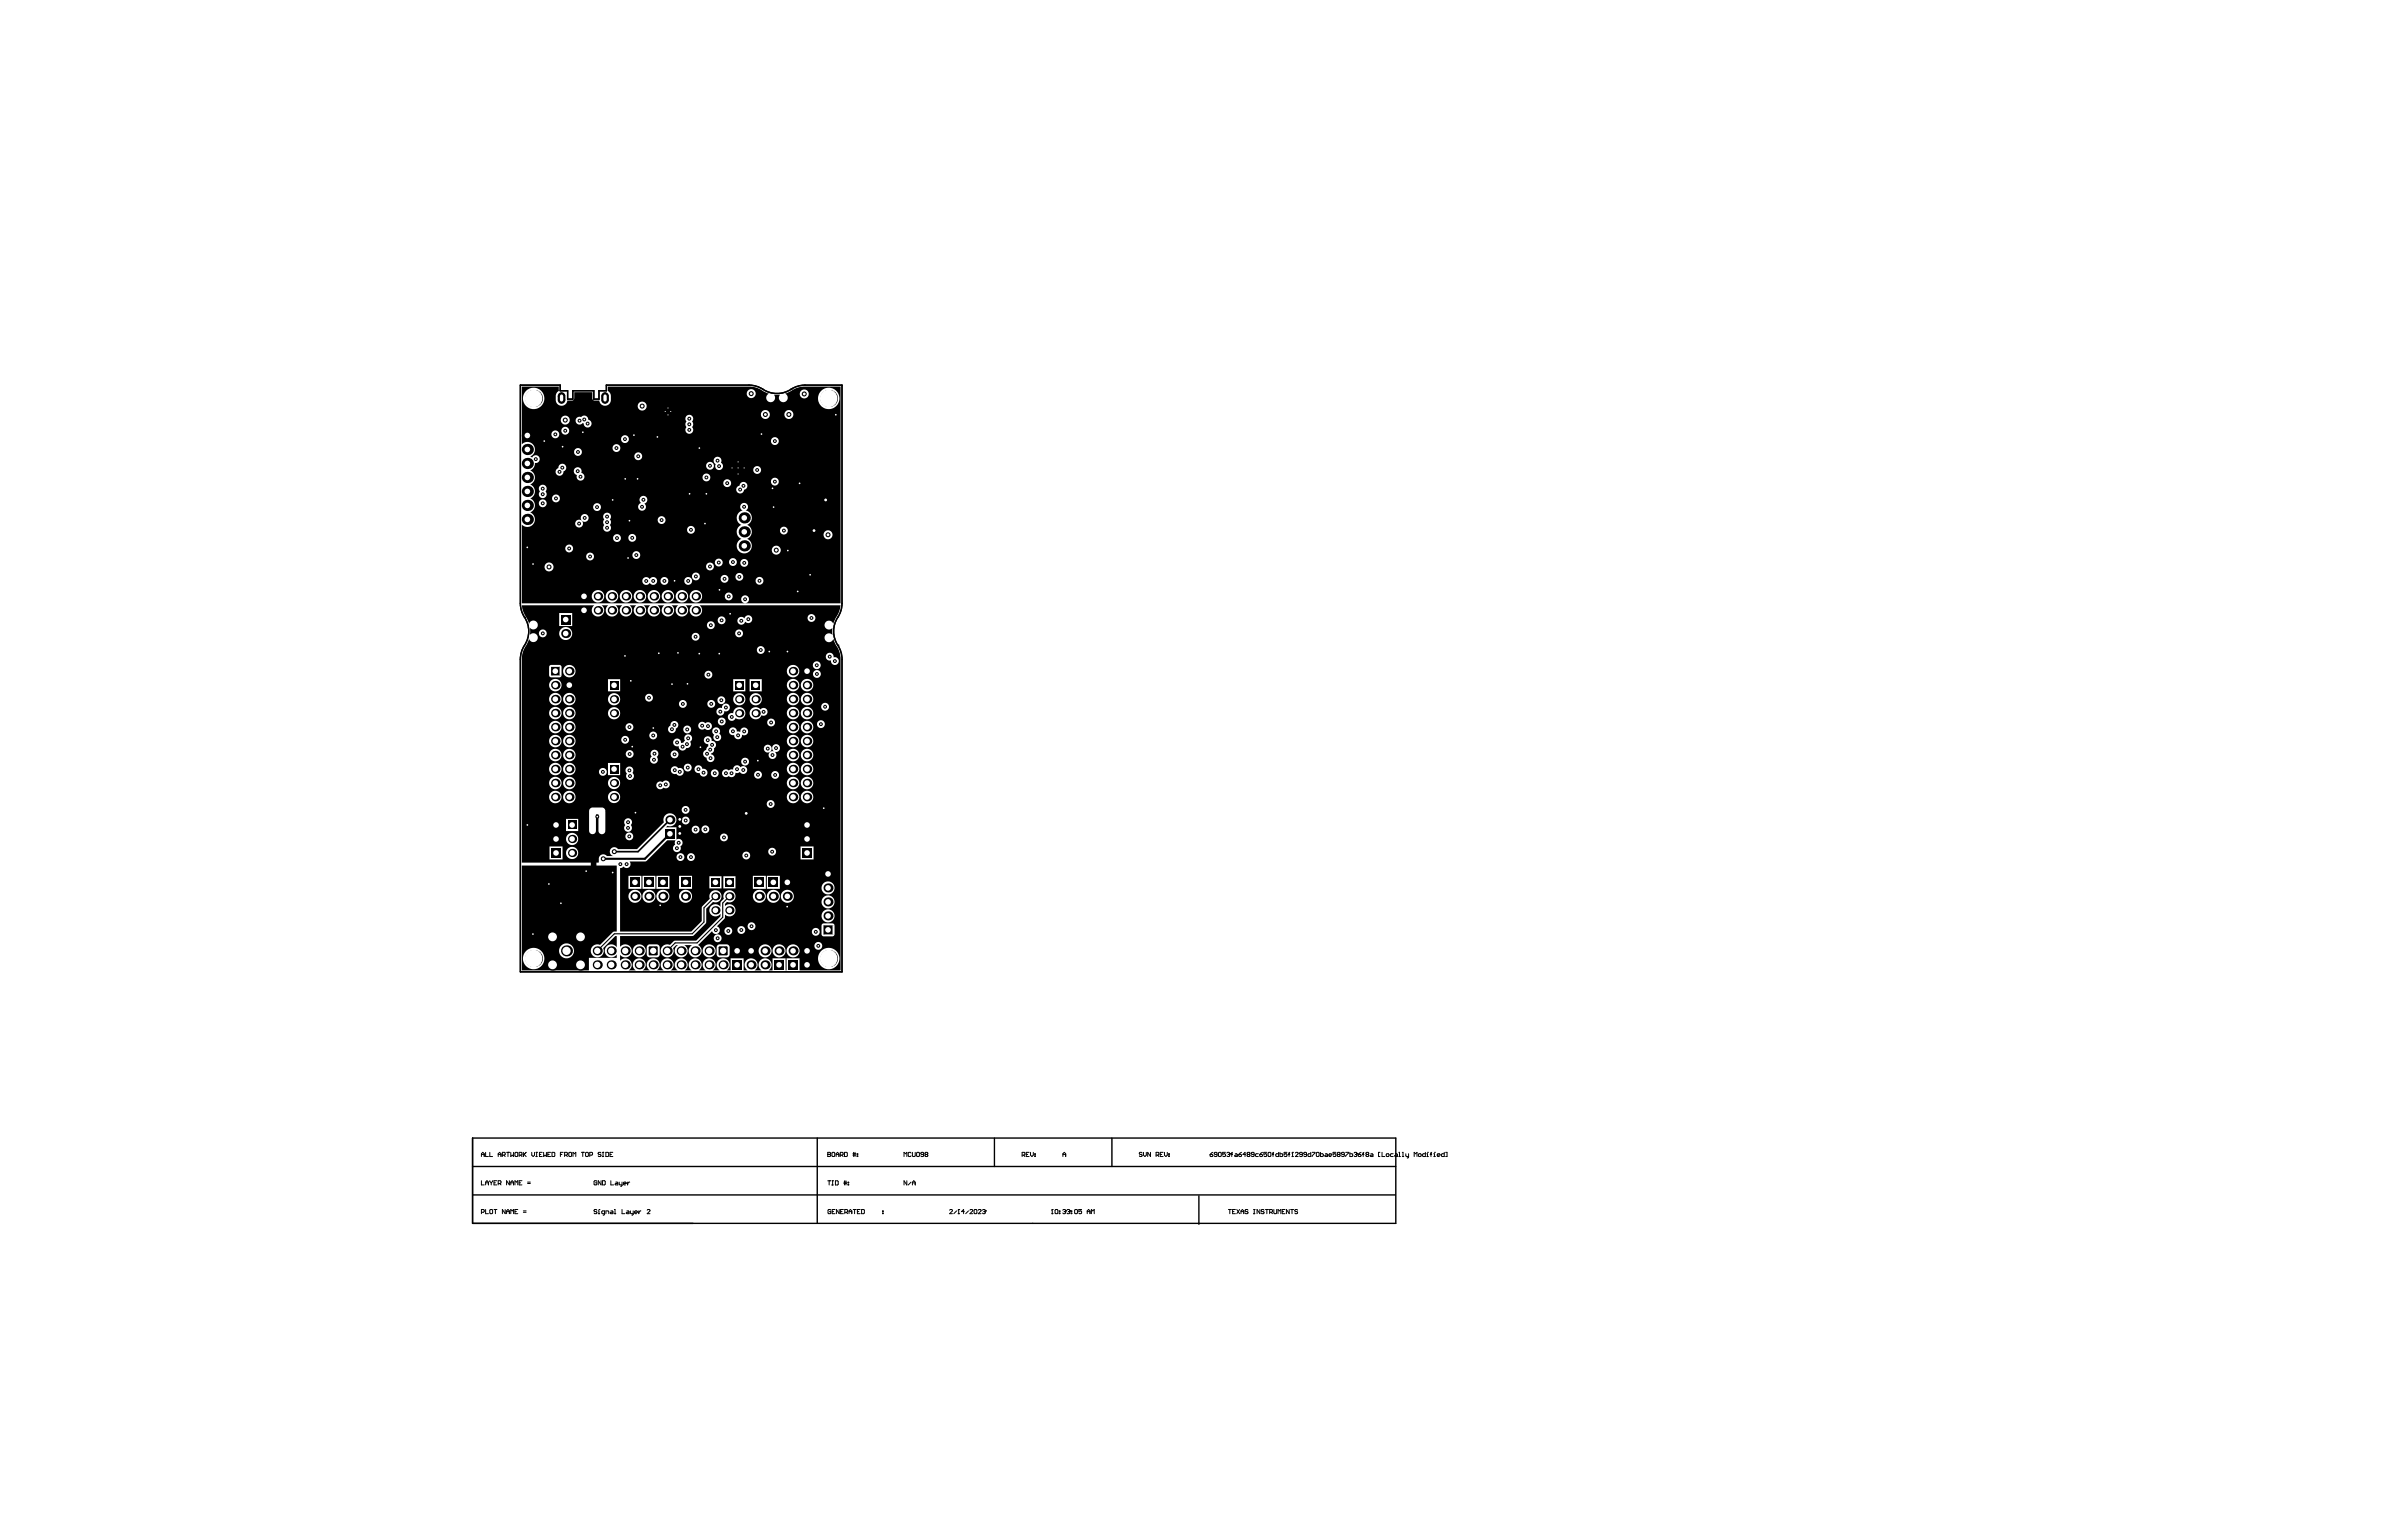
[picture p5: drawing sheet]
<svg xmlns="http://www.w3.org/2000/svg" width="432mm" height="279mm" viewBox="0 0 432 279" stroke-linecap="round" stroke-linejoin="round" font-family="sans-serif">
<g fill="none" stroke="#000" stroke-width=".25">
<path d="M143.4 70.6l.9-.5 1.1-.2 7.2-.1v39.6l-.1 1.1-.4 1a4.8 4.8 0 0 0-.2 5.5M143.4 70.6h.1M143.4 70.6a4.8 4.8 0 0 1-5.6-.3l-1-.3-1-.2h-25.9v1h-1.3v1.6h-1v-1.6h-3.8v1.6h-.9v-1.6h-1.3v-1h-7.3v39.6l.3 1.6 .5 .9M95.1 111.9h.1M95.1 111.9a4.8 4.8 0 0 1-.3 5.6l-.3 1-.2 1v56.7h58.3v-56.7l-.1-1-.6-1.5M151.9 117h.1M85.7 216.7h167.3M85.7 211.5h167.3M85.7 206.3h167.3v15.5h-167.3zM148.1 206.3v15.5M180.3 206.3v5.2M201.6 206.3v5.2"/>
<path d="M217.3 216.8v5.2"/>
</g>
<g fill="none" stroke="#000" stroke-width=".18">
<path d="M87.3 214.1v.7h.5M87.3 219.8h.3l.2-.1-.2-.4h-.3v.8M87.3 209.7v-.5l.2-.3 .3 .3v.5M87.3 209.3h.5M88 219.3v.8h.5M88 208.9v.8h.5M88 214.8v-.5l.3-.2 .2 .2v.5M88 214.5h.5M88.8 208.9v.8h.5M88.8 214.1l.2 .4M88.9 219.3l.4 .1v.5l-.1 .2-.4-.2v-.5zM89 214.5v.3"/>
<path d="M89.3 214.1l-.3 .4M89.6 219.3h.5M89.6 214.5h.2M89.8 219.3v.8M90.1 214.1h-.5v.7h.5M90.3 214.6h.4l.1-.1-.1-.4h-.4v.7M90.3 209.7v-.5l.3-.3 .2 .3v.5M90.3 209.3h.5M90.6 214.6l.2 .2M91.1 209.4h.4l.1-.1-.1-.4h-.4v.8M91.3 209.4l.3 .3M91.6 219.3v.8l-.5-.8v.8"/>
<path d="M91.8 219.7h.5M91.8 208.9h.5M92.1 208.9v.8M92.3 214.1v.7l-.5-.7v.7M92.6 208.9v.8l.2-.3 .3 .3v-.8M92.6 214.8v-.5l.2-.2 .3 .2v.5M92.6 214.5h.5M93.4 219.7h.2M93.4 214.8v-.7l.2 .2 .3-.2v.7M93.5 208.9l.4 .2v.5l-.2 .1-.3-.1v-.5zM93.9 219.3h-.5v.8h.5M94.1 214.5h.3"/>
<path d="M94.1 209.4h.4l.1-.3-.1-.2h-.4v.8M94.4 209.4l.2 .3M94.6 214.1h-.5v.7h.5M94.9 219.8h.5M94.9 219.6h.5M94.9 208.9v.8M95 209.3l.4 .4M95.4 208.9l-.5 .5M95.6 214.3h.5M95.6 214.6h.5M96.4 208.9v.5l.2 .3 .3-.3v-.5M97.2 209.7h.2"/>
<path d="M97.2 208.9h.2M97.3 208.9v.8M97.8 209.3h.2M98.3 208.9h-.5v.8h.5M98.5 208.9v.8l.3-.3 .3 .3v-.8M99.3 209.3h.3M99.8 208.9h-.5v.8h.5M100.1 208.9h.3l.2 .2v.5l-.2 .1h-.3zM101.6 209.3h.2M102.1 208.9h-.5v.8M102.3 209.4h.4l.2-.1-.2-.4h-.4v.8M102.6 209.4l.3 .3"/>
<path d="M103.2 208.9l.4 .2v.5l-.1 .1-.4-.1v-.5zM103.9 209.7v-.8l.2 .3 .3-.3v.8M105.4 208.9h.5M105.6 208.9v.8M106.3 208.9l.4 .2v.5l-.2 .1-.4-.1v-.5zM106.9 209.4h.4l.1-.1-.1-.4h-.4v.8M108.2 214.2l-.1-.1-.4 .1v.5l.4 .1 .1-.3h-.3M108.2 219.4l-.1-.1-.4 .1 .1 .3 .4 .1-.1 .3-.4-.2M108.4 219.6h.2v.5M108.6 219.3h.1M108.9 209.1l-.1-.2-.4 .2 .2 .2 .3 .1-.1 .3-.4-.1M109 214.1v.7l-.6-.7v.7"/>
<path d="M109.2 209.7h.2M109.2 208.9h.2M109.2 214.1h.4l.1 .1v.5l-.1 .1h-.4zM109.3 208.9v.8M109.8 208.9h.4l.1 .2v.5l-.1 .1h-.4zM110.6 209.3h.2M110.7 214.1v.7h.5M110.7 219.6l.4 .1v.4h-.4l-.1-.2 .1-.1h.4M111.1 208.9h-.5v.8h.5M111.4 219.3h.1v.8M111.6 214.3l.4 .2v.3h-.4l-.1-.1 .1-.1h.4M112.3 214.3v.4l.1 .1h.4"/>
<path d="M112.8 219.3v.8h.5M112.8 214.3v.7l-.3 .1M113 214.6h.5l-.1-.3-.4 .2v.2l.4 .1M113.6 219.6l.4 .1v.4h-.4l-.1-.2 .1-.1h.4M113.8 214.3v.5M114.2 214.3l-.4 .3M114.3 219.6v.3l.1 .2h.4M114.8 219.6v.6l-.3 .1M115 219.8h.5l-.1-.2-.4 .1 .2 .4h.2M115.8 219.6v.5M116.2 219.6l-.4 .2M117.3 219.4l.1-.1 .4 .1-.5 .7h.5"/>
<path d="M150.1 209.3h.1M150.1 214.1h.5M150.1 208.9h.3l.2 .2-.2 .2 .2 .3-.2 .1h-.3zM150.1 209.3h.3M150.3 214.1v.8M150.6 219.4l-.1-.1-.4 .1v.5l.4 .2 .1-.4h-.2M150.8 214.1h.3M150.8 214.9h.3M150.9 219.7h.2M150.9 214.1v.8M150.9 208.9l.4 .2v.5l-.1 .1-.4-.1v-.5zM151.4 219.3h-.5v.8h.5"/>
<path d="M151.4 214.1h.4l.2 .1v.5l-.2 .2h-.4zM151.6 209.3h.5M151.6 209.7v-.5l.2-.3 .3 .3v.5M152.1 219.3v.8l-.5-.8v.8M152.3 209.4h.4l.1-.1-.1-.4h-.4v.8M152.4 219.7h.2M152.6 209.4l.2 .3M152.9 219.3h-.5v.8h.5M153 214.3h.5M153 214.6h.5M153.1 208.9h.4l.1 .2v.5l-.1 .1h-.4zM153.1 214.1v.8"/>
<path d="M153.1 219.8h.4l.1-.1-.1-.4h-.4v.8M153.3 214.1v.8M153.4 219.8l.2 .3M153.7 214.3l.2 .2zM153.7 214.7l.2 .2zM153.9 219.7h.5M154.6 209.4h.5M154.6 209.2h.5M154.7 219.3h.5M154.7 208.9v.8M154.9 219.3v.8M155 208.9v.8"/>
<path d="M155.4 209.6l.1 .1zM155.4 209.2l.1 .1zM155.4 219.7h.3M155.9 219.3h-.5v.8h.5M156.2 219.3h.4l.1 .1v.5l-.1 .2h-.4zM160 219.9l.1 .2zM160 219.6l.1 .1zM163.9 209.7v-.8l.2 .3 .3-.3v.8M164.4 214.1v.8l-.5-.8v.8M165.1 214.3l-.5 .6M165.1 209.1l-.1-.2-.4 .2v.5l.2 .1 .3-.1M165.4 208.9v.7l.1 .1 .4-.1v-.7"/>
<path d="M165.4 214.9v-.6l.3-.2 .2 .2v.6M165.4 214.5h.5M166.3 208.9l.4 .2v.5l-.2 .1-.3-.1v-.5zM167.4 209.3h-.4l-.1-.1 .1-.3 .4 .2v.5l-.1 .1-.4-.1M167.8 209.3l-.1 .1 .1 .3 .4-.1-.1-.3M167.8 209.3h.3M167.8 209.3l-.1-.1 .1-.3 .4 .2-.1 .2M172.1 219.4l.2-.1 .4 .1-.6 .7h.6M173.4 219.6l-.5 .5M173.8 219.3h.1M173.8 219.3v.8M173.8 219.3l-.1 .1"/>
<path d="M174.8 219.7h-.5l.4-.4v.8M175.6 219.6l-.5 .5M175.8 219.4l.1-.1 .4 .1-.5 .7h.5M176.7 219.3l.4 .1v.5l-.1 .2-.4-.2v-.5zM177.3 219.4l.2-.1 .3 .1-.5 .7h.5M178.1 219.4l.4-.1 .1 .3M178.4 219.7h.1M178.5 219.7l.1 .1-.1 .3-.4-.2M178.6 219.6h.1M178.6 219.6l-.1 .1M185.3 209.4h.4l.1-.1-.1-.4h-.4v.8M185.5 209.4l.3 .3"/>
<path d="M186 209.3h.3M186.6 208.9h-.6v.8h.6M186.8 208.9v.5l.3 .3 .2-.3v-.5M187.6 209.6l.1 .1zM187.6 209.2l.1 .1zM190.8 219.3h.1M190.8 219.3v.8M190.8 219.3l-.2 .1M191.4 219.3l.4 .1v.5l-.2 .2-.3-.2v-.5zM192 219.9l.1 .2zM192 219.6l.1 .1zM192.7 219.4l.3-.1 .2 .3"/>
<path d="M192.7 209.3h.5M192.7 209.7v-.5l.2-.3 .3 .3v.5M192.9 219.7h.1M193 219.7l.2 .1-.2 .3-.3-.2M193.2 219.6h.1M193.2 219.6l-.2 .1M193.4 219.4l.4-.1 .1 .3M193.7 219.7h.1M193.8 219.7l.1 .1-.1 .3-.4-.2M193.9 219.6h.1M193.9 219.6l-.1 .1M194.2 219.9l.1 .2z"/>
<path d="M194.2 219.6l.1 .1zM194.9 219.3l.4 .1v.5l-.1 .2-.4-.2v-.5zM196.1 219.3h-.5v.4l.2-.1 .3 .1-.2 .4-.3-.2M197.1 219.7h.5M207 209.1l-.1-.2-.4 .2 .2 .2 .3 .1-.1 .3-.4-.1M207.3 208.9v.5l.2 .3 .3-.3v-.5M208.6 208.9v.8l-.5-.8v.8M209.6 209.4h.4l.1-.1-.1-.4h-.4v.8M209.8 209.4l.3 .3M210.3 209.3h.3M210.8 208.9h-.5v.8h.5M211.1 208.9v.5l.2 .3 .3-.3v-.5"/>
<path d="M211.9 209.6l.1 .1zM211.9 209.2l.1 .1zM219.4 209.3h.3l.2 .3-.4 .1zM219.9 208.9l-.5 .4M220.6 209.3h-.4l-.1-.1 .1-.3 .4 .2v.5l-.1 .1-.4-.1M221 208.9l.4 .2v.5l-.1 .1-.4-.1v-.5zM222.1 208.9h-.5v.4l.3-.1 .2 .1-.1 .4-.4-.1M222.4 209.1l.4-.2 .1 .3M222.7 209.3h.1M222.7 219.3h.5M222.8 209.3l.1 .1-.1 .3-.4-.1M222.9 209.2h.1"/>
<path d="M222.9 209.2l-.1 .1M222.9 219.3v.8M223.2 209.3h.2M223.4 208.9l-.1 .2v.6M223.4 219.7h.3M223.9 209.2l.4 .1v.4h-.4l-.1-.1 .1-.2h.4M223.9 219.3h-.5v.8h.5M224.2 219.3l.5 .8M224.6 209.3h.3l.2 .3-.4 .1zM224.7 219.3l-.5 .8M225 219.7h.5M225.1 208.9l-.5 .4"/>
<path d="M225.8 209.3h-.5l.4-.4v.8M226.2 209.3l-.1 .1 .1 .3 .4-.1-.1-.3M226.2 209.3h.3M226.2 209.3l-.1-.1 .1-.3 .4 .2-.1 .2M226.2 219.4l-.1-.1-.4 .1 .1 .3 .4 .1-.1 .3-.4-.2M227.2 219.3h.3M227.3 209.3h-.3l-.2-.1 .2-.3 .3 .2v.5l-.1 .1-.4-.1M227.4 219.3v.8M228.1 209.2h-.4l-.1 .1 .1 .4h.4M228.4 209.3h.3l.2 .3-.4 .1zM228.4 219.3v.8l-.5-.8v.8M228.9 208.9l-.5 .4"/>
<path d="M229.1 219.4l-.3-.1-.2 .3 .4 .1 .1 .2-.1 .2-.4-.2M229.4 219.3h.5M229.6 208.9h-.5v.4l.3-.1 .2 .1-.1 .4-.4-.1M229.6 219.3v.8M230 208.9l.4 .2v.5l-.1 .1-.4-.1v-.5zM230.2 219.8h.3l.2-.1-.2-.4h-.3v.8M230.4 219.8l.3 .3M230.6 209.3h.3M230.9 208.9l-.1 .2v.6M230.9 219.3v.6l.1 .2 .4-.2v-.6M231.8 208.9v.8h-.4l-.1-.4 .1-.1h.4M232 208.9v.8h.4l.1-.4-.1-.1h-.4"/>
<path d="M232.4 219.7h.3M232.9 219.3h-.5v.8h.5M233.3 208.9h-.5v.4l.2-.1 .3 .1-.1 .4-.4-.1M233.6 209.3h.2M233.7 219.3v.8l-.5-.8v.8M233.8 208.9l-.1 .2v.6M234 219.3h.5M234.2 209.7h.2M234.2 219.3v.8M234.3 208.9h.1M234.3 208.9v.8M234.3 208.9l-.1 .2"/>
<path d="M234.8 209.1l.1-.2 .4 .2-.5 .6h.5M235.2 219.4l-.4-.1-.1 .3 .4 .1 .1 .2-.1 .2-.4-.2M236.1 209.3h-.4l-.1-.1 .1-.3 .4 .2v.5l-.1 .1-.4-.1M236.8 209.3h-.3l-.2-.1 .2-.3 .3 .2v.5l-.1 .1-.4-.1M237.6 208.9v.8h-.4l-.1-.4 .1-.1h.4M237.9 208.9h.5l-.5 .8M238.7 208.9l.4 .2v.5l-.1 .1-.4-.1v-.5zM239.4 208.9v.8h.4l.1-.4-.1-.1h-.4M240.3 209.2l.3 .1v.4h-.3l-.2-.1 .2-.2h.3M240.9 209.4h.5l-.1-.2-.4 .1v.3l.4 .1M242.2 208.9h-.5v.4l.2-.1 .3 .1-.2 .4-.3-.1M242.5 209.3l-.1-.1 .1-.3 .4 .2-.1 .2"/>
<path d="M242.5 209.3l-.1 .1 .1 .3 .4-.1-.1-.3M242.5 209.3h.3M243.7 209.3h-.4l-.1-.1 .1-.3 .4 .2v.5l-.1 .1-.4-.1M243.9 208.9h.5l-.5 .8M244.7 208.9v.8h.4l.1-.4-.1-.1h-.4M245.5 209.1l.3-.2 .2 .3M245.7 209.3h.1M245.8 209.3l.2 .1-.2 .3-.3-.1M246 209.2h.1M246 209.2l-.2 .1M246.2 209.3h.4l.1 .3-.4 .1zM246.7 208.9l-.5 .4"/>
<path d="M247 209.3h.2M247.2 208.9l-.1 .2v.6M247.7 209.3l-.1 .1 .1 .3 .4-.1-.1-.3M247.7 209.3h.3M247.7 209.3l-.1-.1 .1-.3 .4 .2-.1 .2M248.5 209.2l.4 .1v.4h-.4l-.1-.1 .1-.2h.4M250.1 208.9h-.2v.8h.2M250.5 208.9v.8h.5M251.4 209.2l.4 .1-.1 .4-.4-.1zM252.6 209.2h-.4l-.1 .1 .1 .4h.4M252.9 209.2l.4 .1v.4h-.4l-.1-.1 .1-.2h.4M253.6 209.7h.2"/>
<path d="M253.6 208.9h.1v.8M254.2 209.7h.3M254.2 208.9h.1v.8M254.8 209.2v.4l.2 .1h.3M255.3 209.2v.6l-.2 .2M256.4 209.7v-.8l.2 .3 .3-.3v.8M257.1 209.3l.4-.1 .1 .4-.4 .1zM258.4 208.9v.8h-.4l-.1-.4 .1-.1h.4M258.6 209.7h.3M258.6 209.2h.2v.5M258.8 208.9h.1M259.3 209.3h.2"/>
<path d="M259.5 208.9l-.1 .2v.6M259.9 209.7h.3M259.9 209.2h.1v.5M260 208.9h.1M260.5 209.4h.5l-.1-.2-.4 .1v.3l.4 .1M261.8 208.9v.8h-.4l-.1-.4 .1-.1h.4M262.1 208.9h.2v.8h-.2M91.8 220.1v-.5l.3-.3 .2 .3v.5M92.6 220.1v-.8l.2 .3 .3-.3v.8M108.4 220.1h.3M109.6 220.1h-.4l-.1-.2 .1-.3h.4v.6l-.3 .1M109.8 220.1v-.5h.4l.2 .1v.4"/>
<path d="M111.4 220.1h.2M153.9 220.1v-.5l.3-.3 .2 .3v.5M173.7 220.1h.2M190.6 220.1h.3M197.1 220.1v-.5l.2-.3 .3 .3v.5M197.8 220.1v-.8l.3 .3 .3-.3v.8M225 220.1v-.5l.2-.3 .3 .3v.5M227.2 220.1h.3M231.7 220.1v-.8l.2 .3 .3-.3v.8"/>
</g>
<g fill="#000">
<path d="M94.6 109.7l13.1 .1a1.13 1.13 0 0 0-.1 1.7 1.13 1.13 0 0 0 1.7-.1 1.13 1.13 0 0 0-.2-1.7l1.1 .1a1.13 1.13 0 0 0-.1 1.7 1.13 1.13 0 0 0 1.7-.1 1.13 1.13 0 0 0-.2-1.7l1.1 .1a1.13 1.13 0 0 0 0 1.7 1.13 1.13 0 0 0 1.6-.1 1.13 1.13 0 0 0-.2-1.7l1.2 .1a1.13 1.13 0 0 0-.1 1.7 1.13 1.13 0 0 0 1.7-.1 1.13 1.13 0 0 0-.2-1.7l1.1 .1a1.13 1.13 0 0 0-.1 1.7 1.13 1.13 0 0 0 1.7-.1 1.13 1.13 0 0 0-.2-1.7l1.1 .1a1.13 1.13 0 0 0 0 1.7 1.13 1.13 0 0 0 1.6-.1 1.13 1.13 0 0 0-.2-1.7l1.2 .1a1.13 1.13 0 0 0-.1 1.7 1.13 1.13 0 0 0 1.7-.1 1.13 1.13 0 0 0-.2-1.7l1.1 .1a1.13 1.13 0 0 0-.1 1.7 1.13 1.13 0 0 0 1.7-.1 1.13 1.13 0 0 0-.2-1.7h25.6l-.3 1.2-1 2.2a.8 .8 0 0 0-1.2-.5 .8 .8 0 0 0-.2 1.3 .8 .8 0 0 0 1.2-.1v1.3a.8 .8 0 0 0-1.3 0 .8 .8 0 0 0 .3 1.3 .8 .8 0 0 0 1.2-.6l.4 1a4.4 4.4 0 0 1 .9 2.8v56.3h-7.5v-2.1h-2.3v2.1h-.2v-2.1h-2.4v2.1h-.7a1.18 1.18 0 0 0 .3-1.7 1.18 1.18 0 0 0-1.8 0 1.18 1.18 0 0 0 .3 1.7h-1.3a1.18 1.18 0 0 0 .3-1.7 1.18 1.18 0 0 0-1.8 0 1.18 1.18 0 0 0 .2 1.7h-.7v-2.1h-2.4v2.1h-.7a1.18 1.18 0 0 0 .3-1.7 1.18 1.18 0 0 0-1.8 0 1.18 1.18 0 0 0 .3 1.7h-1.3a1.18 1.18 0 0 0 .2-1.7 1.18 1.18 0 0 0-1.7 0 1.18 1.18 0 0 0 .2 1.7h-1.3a1.18 1.18 0 0 0 .3-1.7 1.18 1.18 0 0 0-1.8 0 1.18 1.18 0 0 0 .3 1.7h-1.3a1.18 1.18 0 0 0 .3-1.7 1.18 1.18 0 0 0-1.8 0 1.18 1.18 0 0 0 .3 1.7h-1.3a1.18 1.18 0 0 0 .2-1.7 1.18 1.18 0 0 0-1.8 0 1.18 1.18 0 0 0 .3 1.7h-1.3a1.18 1.18 0 0 0 .3-1.7 1.18 1.18 0 0 0-1.8 0 1.18 1.18 0 0 0 .3 1.7h-1.3a1.18 1.18 0 0 0 .3-1.7 1.18 1.18 0 0 0-1.8 0 1.18 1.18 0 0 0 .3 1.7h-1.3a1.18 1.18 0 0 0 .2-1.7 1.18 1.18 0 0 0-1.8 0v-1a1.18 1.18 0 0 0 1.8 0 1.18 1.18 0 0 0-.1-1.7 1.18 1.18 0 0 0-1.7 .2v-2h13.2l2.4-2.3v-2.6l1.3-1.3a1.1 1.1 0 0 0 1.5-.8 1.1 1.1 0 0 0-1.3-1.3 1.1 1.1 0 0 0-.8 1.6l-1.5 1.4v2.6l-1.9 1.9h-12.9v-11.5l.5-.1a.41 .41 0 0 1 .6 .1 .71 .71 0 0 0 .7-.4 .71 .71 0 0 0-.1-.8l3.1-.1 3.8-3.7h1.5l-.2 .3 .1 .5a.71 .71 0 0 0-.3 .9 .71 .71 0 0 0 .9 .3 .71 .71 0 0 0 .3-.9 .71 .71 0 0 0 .3-1 .71 .71 0 0 0-1-.3v-2.2h-1.9l.4-.2a1.18 1.18 0 0 0 1.5-1.1 1.18 1.18 0 0 0-1.3-1.2 1.18 1.18 0 0 0-1 1.6l-4.8 4.9h-3.5a.81 .81 0 0 0-1.3 0 .81 .81 0 0 0 .5 1.2h-1.2a.81 .81 0 0 0-.9-.3 .81 .81 0 0 0-.6 .8l.1 .7h-14v-36.9a5.8 5.8 0 0 1 .9-2.7l.4-1a.8 .8 0 0 0 1.1 .5 .8 .8 0 0 0 .3-1.2 .8 .8 0 0 0-1.2 0v-1.3a.8 .8 0 0 0 1.2 0 .8 .8 0 0 0-.2-1.2 .8 .8 0 0 0-1.2 .5l-1-2.2zM133.9 112.1a.71 .71 0 0 0 .1 1.1 .71 .71 0 0 0 1.1-.5 .71 .71 0 0 0 1.1 0 .71 .71 0 0 0-.3-1.1 .71 .71 0 0 0-.9 .5 .71 .71 0 0 0-1.1 0zM146.4 112.1a.71 .71 0 0 0 1.4 0 .71 .71 0 0 0-1.4 0zM130.1 112.5a.71 .71 0 0 0 1.4 0 .71 .71 0 0 0-1.4 0zM101.4 111.2v2.3h2.3v-2.3zM128.1 113.4a.75 .75 0 0 0 1.5 0 .75 .75 0 0 0-1.5 0zM133.3 114.8a.71 .71 0 0 0 1.4 0 .71 .71 0 0 0-1.4 0zM97.7 114.8a.71 .71 0 0 0 1.4 0 .71 .71 0 0 0-1.4 0zM101.4 114.9a1.18 1.18 0 0 0 2.3 0 1.18 1.18 0 0 0-2.3 0zM125.4 115.5a.71 .71 0 0 0 1.4 0 .71 .71 0 0 0-1.4 0zM137.2 117.9a.71 .71 0 0 0 1.4 0 .71 .71 0 0 0-1.4 0zM149.9 118.6a.71 .71 0 0 0-.1 .8 .71 .71 0 0 0 .8 .3 .71 .71 0 0 0 .7 .9 .71 .71 0 0 0 .7-.9 .71 .71 0 0 0-.9-.5 .71 .71 0 0 0-.4-.8 .71 .71 0 0 0-.8 .2zM147.3 120.6a.75 .75 0 0 0 1.5 0 .75 .75 0 0 0-1.5 0zM99.7 120.7l-.2 .3v1.5l.2 .2 .2 .1h1.5l.3-.1 .1-.3v-1.5l-.1-.2-.3-.1h-1.5zM142.6 121.7a1.15 1.15 0 0 0 2.3 0 1.15 1.15 0 0 0-2.3 0zM102.1 121.7a1.13 1.13 0 0 0 2.2 0 1.13 1.13 0 0 0-2.2 0zM147.4 122.2a.71 .71 0 0 0 1.4 0 .71 .71 0 0 0-1.4 0zM127.7 122.3a.71 .71 0 0 0 1.4 0 .71 .71 0 0 0-1.4 0zM135.9 123.1v2.3h2.2v-2.3zM132.9 123.1v2.3h2.2v-2.3zM110.2 123.1v2.3h2.2v-2.3zM145.2 124.2a1.13 1.13 0 0 0 2.2 0 1.13 1.13 0 0 0-2.2 0zM142.6 124.2a1.15 1.15 0 0 0 2.3 0 1.15 1.15 0 0 0-2.3 0zM99.5 124.2a1.15 1.15 0 0 0 2.3 0 1.15 1.15 0 0 0-2.3 0zM116.9 126.5a.75 .75 0 0 0 1.5 0 .75 .75 0 0 0-1.5 0zM130.1 127a.71 .71 0 0 0 1.4 0 .71 .71 0 0 0-1.4 0zM145.2 126.8a1.13 1.13 0 0 0 2.2 0 1.13 1.13 0 0 0-2.2 0zM142.6 126.8a1.15 1.15 0 0 0 2.3 0 1.15 1.15 0 0 0-2.3 0zM102.1 126.8a1.13 1.13 0 0 0 2.2 0 1.13 1.13 0 0 0-2.2 0zM99.5 126.8a1.15 1.15 0 0 0 2.3 0 1.15 1.15 0 0 0-2.3 0zM135.9 126.8a1.1 1.1 0 0 0 2.2 0 1.1 1.1 0 0 0-2.2 0zM132.9 126.8a1.1 1.1 0 0 0 2.2 0 1.1 1.1 0 0 0-2.2 0zM110.2 126.8a1.1 1.1 0 0 0 2.2 0 1.1 1.1 0 0 0-2.2 0zM128.2 127.6a.71 .71 0 0 0 1.4 0 .71 .71 0 0 0-1.4 0zM123.1 127.6a.71 .71 0 0 0 1.4 0 .71 .71 0 0 0-1.4 0zM130.1 128.5a.71 .71 0 0 0 .3 1.2 .71 .71 0 0 0 .9-.8 .71 .71 0 0 0 1-.4 .71 .71 0 0 0-.7-.9 .71 .71 0 0 0-.7 .8l-.5-.1zM148.9 128.1a.71 .71 0 0 0 1.4 0 .71 .71 0 0 0-1.4 0zM132.1 129.5a.71 .71 0 0 0 .2 1.1 .71 .71 0 0 0 1-.4 1.1 1.1 0 0 0 1.7-.4 1.1 1.1 0 0 0-.8-1.6 1.1 1.1 0 0 0-1.3 1.1h-.4zM136.2 128.5a1.1 1.1 0 0 0 .2 1.8 1.1 1.1 0 0 0 1.6-.6 .71 .71 0 0 0 1-.2 .71 .71 0 0 0-.2-1 .71 .71 0 0 0-.9 .1 1.1 1.1 0 0 0-1.7-.1zM145.2 129.3a1.13 1.13 0 0 0 2.2 0 1.13 1.13 0 0 0-2.2 0zM142.6 129.3a1.15 1.15 0 0 0 2.3 0 1.15 1.15 0 0 0-2.3 0zM102.1 129.3a1.13 1.13 0 0 0 2.2 0 1.13 1.13 0 0 0-2.2 0zM99.5 129.3a1.15 1.15 0 0 0 2.3 0 1.15 1.15 0 0 0-2.3 0zM110.2 129.3a1.1 1.1 0 0 0 2.2 0 1.1 1.1 0 0 0-2.2 0zM130.1 130.8a.71 .71 0 0 0 1.4 0 .71 .71 0 0 0-1.4 0zM139.1 131a.71 .71 0 0 0 1.4 0 .71 .71 0 0 0-1.4 0zM148.1 131.3a.71 .71 0 0 0 1.4 0 .71 .71 0 0 0-1.4 0zM126.8 131.1a.71 .71 0 0 0 0 1 .71 .71 0 0 0 1 0 .71 .71 0 0 0 1 .1 .71 .71 0 0 0 .1-1 .71 .71 0 0 0-1.1-.1 .71 .71 0 0 0-1 0zM113.4 131.8a.71 .71 0 0 0 1.4 0 .71 .71 0 0 0-1.4 0zM121.8 130.9l-.3 .6a.75 .75 0 0 0-.4 .9 .75 .75 0 0 0 .9 .5 .75 .75 0 0 0 .6-.8 .71 .71 0 0 0 .2-1.1 .71 .71 0 0 0-1-.1zM145.2 131.8a1.13 1.13 0 0 0 2.2 0 1.13 1.13 0 0 0-2.2 0zM142.6 131.8a1.15 1.15 0 0 0 2.3 0 1.15 1.15 0 0 0-2.3 0zM102.1 131.8a1.13 1.13 0 0 0 2.2 0 1.13 1.13 0 0 0-2.2 0zM99.5 131.8a1.15 1.15 0 0 0 2.3 0 1.15 1.15 0 0 0-2.3 0zM123.9 132.3a.71 .71 0 0 0 1.4 0 .71 .71 0 0 0-1.4 0zM132.4 132.1a.71 .71 0 0 0-.1 .9 .71 .71 0 0 0 .8 .3 .71 .71 0 0 0 .7 .7 .71 .71 0 0 0 .7-.8 .71 .71 0 0 0 1.1-.3 .71 .71 0 0 0-.6-1 .71 .71 0 0 0-.8 .8h-.6a.71 .71 0 0 0-.4-.7 .71 .71 0 0 0-.8 .1zM117.7 133.4a.71 .71 0 0 0 1.4 0 .71 .71 0 0 0-1.4 0zM129.3 132.1a.8 .8 0 0 0 .1 1.2 .71 .71 0 0 0 .2 1 .71 .71 0 0 0 1-.3 .71 .71 0 0 0-.2-1 .71 .71 0 0 0-.1-.9 .71 .71 0 0 0-1 0zM122.2 134.1a.71 .71 0 0 0 0 .9 .71 .71 0 0 0 .8 .3 .74 .74 0 0 0 .6 .8 .74 .74 0 0 0 .9-.5 .71 .71 0 0 0 .7-.3 .71 .71 0 0 0-.1-.8 .71 .71 0 0 0 .3-1 .71 .71 0 0 0-1.1-.2 .71 .71 0 0 0-.1 1l-.3 .2a.31 .31 0 0 1-.4 .2 .31 .31 0 0 1-.1-.4 .71 .71 0 0 0-1.2-.2zM112.6 134.1a.71 .71 0 0 0 1.4 0 .71 .71 0 0 0-1.4 0zM145.2 134.4a1.13 1.13 0 0 0 2.2 0 1.13 1.13 0 0 0-2.2 0zM142.6 134.4a1.15 1.15 0 0 0 2.3 0 1.15 1.15 0 0 0-2.3 0zM102.1 134.4a1.13 1.13 0 0 0 2.2 0 1.13 1.13 0 0 0-2.2 0zM99.5 134.4a1.15 1.15 0 0 0 2.3 0 1.15 1.15 0 0 0-2.3 0zM140.2 135.1a.71 .71 0 0 0 .1 1.2 .71 .71 0 0 0-1 .7 .71 .71 0 0 0 1.1 .5 .71 .71 0 0 0 0-1.2 .71 .71 0 0 0 1-.8 .71 .71 0 0 0-1.2-.4zM138.5 135.7a.71 .71 0 0 0 1.4 0 .71 .71 0 0 0-1.4 0zM113.4 136.7a.75 .75 0 0 0 1.5 0 .75 .75 0 0 0-1.5 0zM121.6 136.8a.71 .71 0 0 0 1.4 0 .71 .71 0 0 0-1.4 0zM145.2 136.9a1.13 1.13 0 0 0 2.2 0 1.13 1.13 0 0 0-2.2 0zM142.6 136.9a1.15 1.15 0 0 0 2.3 0 1.15 1.15 0 0 0-2.3 0zM102.1 136.9a1.13 1.13 0 0 0 2.2 0 1.13 1.13 0 0 0-2.2 0zM99.5 136.9a1.15 1.15 0 0 0 2.3 0 1.15 1.15 0 0 0-2.3 0zM127.8 133.7a.71 .71 0 0 0-.1 .8 .71 .71 0 0 0 .7 .4v.4l-.3 .2-.1 .4a.74 .74 0 0 0-.5 .8 .74 .74 0 0 0 .6 .7 .71 .71 0 0 0 .6 .8 .71 .71 0 0 0 .8-.7 .71 .71 0 0 0-.6-.7v-.1a.93 .93 0 0 0 .6-1.1 .71 .71 0 0 0 .3-.8 .71 .71 0 0 0-.8-.5 .71 .71 0 0 0-.4-.7 .71 .71 0 0 0-.8 .1zM118.1 136.1a.86 .86 0 0 0 0 1.1 .71 .71 0 0 0-.1 1 .71 .71 0 0 0 1 .1 .71 .71 0 0 0 0-1.1 .71 .71 0 0 0 .2-1 .71 .71 0 0 0-1.1-.1zM134.4 138.1a.71 .71 0 0 0 1.4 0 .71 .71 0 0 0-1.4 0zM131.1 139.7a.71 .71 0 0 0 0 1 .71 .71 0 0 0 1 0 .71 .71 0 0 0 .8 .1 .71 .71 0 0 0 .4-.7h.6a.24 .24 0 0 1 .2-.1 .24 .24 0 0 1 .2 .2 .71 .71 0 0 0 1-.2 .71 .71 0 0 0-.1-.9 .71 .71 0 0 0-1 0 .71 .71 0 0 0-.8-.3 .71 .71 0 0 0-.5 .8l-.4-.1-.4 .2a.71 .71 0 0 0-1 0zM124 139.2a.71 .71 0 0 0 1.4 0 .71 .71 0 0 0-1.4 0zM110.2 138.3v2.2h2.2v-2.2zM145.2 139.4a1.13 1.13 0 0 0 2.2 0 1.13 1.13 0 0 0-2.2 0zM142.6 139.4a1.15 1.15 0 0 0 2.3 0 1.15 1.15 0 0 0-2.3 0zM102.1 139.4a1.13 1.13 0 0 0 2.2 0 1.13 1.13 0 0 0-2.2 0zM99.5 139.4a1.15 1.15 0 0 0 2.3 0 1.15 1.15 0 0 0-2.3 0zM121.8 139.1a.75 .75 0 0 0-.1 1 .75 .75 0 0 0 .9 .2 .73 .73 0 0 0 1 .2 .73 .73 0 0 0 .3-.9 .73 .73 0 0 0-1-.4 .71 .71 0 0 0-1.1-.1zM108.6 140a.71 .71 0 0 0 1.4 0 .71 .71 0 0 0-1.4 0zM126.1 139a.71 .71 0 0 0-.1 .8 .71 .71 0 0 0 .8 .3 .71 .71 0 0 0 .8 .7 .71 .71 0 0 0 .6-.9 .71 .71 0 0 0-.9-.5 .71 .71 0 0 0-.4-.6 .71 .71 0 0 0-.8 .2zM128.9 140.2a.71 .71 0 0 0 1.4 0 .71 .71 0 0 0-1.4 0zM136.7 140.5a.71 .71 0 0 0 1.4 0 .71 .71 0 0 0-1.4 0zM139.8 140.5a.71 .71 0 0 0 1.4 0 .71 .71 0 0 0-1.4 0zM113.6 139.2a.87 .87 0 0 0 0 1.1 .71 .71 0 0 0 .2 1 .71 .71 0 0 0 1-.2 .71 .71 0 0 0-.2-1 .71 .71 0 0 0 0-.9 .71 .71 0 0 0-1 0zM119.2 141.9a.71 .71 0 0 0 0 1 .71 .71 0 0 0 1.1-.1 .71 .71 0 0 0 1-.2 .71 .71 0 0 0-.2-1 .71 .71 0 0 0-1 .2l-.5-.1zM110.2 142a1.1 1.1 0 0 0 2.2 0 1.1 1.1 0 0 0-2.2 0zM145.2 142a1.13 1.13 0 0 0 2.2 0 1.13 1.13 0 0 0-2.2 0zM142.6 142a1.15 1.15 0 0 0 2.3 0 1.15 1.15 0 0 0-2.3 0zM102.1 142a1.13 1.13 0 0 0 2.2 0 1.13 1.13 0 0 0-2.2 0zM99.5 142a1.15 1.15 0 0 0 2.3 0 1.15 1.15 0 0 0-2.3 0zM110.2 144.5a1.1 1.1 0 0 0 2.2 0 1.1 1.1 0 0 0-2.2 0zM145.2 144.5a1.13 1.13 0 0 0 2.2 0 1.13 1.13 0 0 0-2.2 0zM142.6 144.5a1.15 1.15 0 0 0 2.3 0 1.15 1.15 0 0 0-2.3 0zM102.1 144.5a1.13 1.13 0 0 0 2.2 0 1.13 1.13 0 0 0-2.2 0zM99.5 144.5a1.15 1.15 0 0 0 2.3 0 1.15 1.15 0 0 0-2.3 0zM139 145.8a.71 .71 0 0 0 1.4 0 .71 .71 0 0 0-1.4 0zM123.6 146.8a.71 .71 0 0 0 1.4 0 .71 .71 0 0 0-1.4 0zM123.6 148.8a.71 .71 0 0 0 1.4 0 .71 .71 0 0 0-1.4 0zM102.6 148.5v2.2h2.2v-2.2zM113.4 148.6a.77 .77 0 0 0-.1 1 .71 .71 0 0 0 0 1 .71 .71 0 0 0 1.1 0 .71 .71 0 0 0-.1-1 .71 .71 0 0 0 .1-1 .71 .71 0 0 0-1 0zM127.2 150.4a.71 .71 0 0 0 1.4 0 .71 .71 0 0 0-1.4 0zM125.4 150.4a.71 .71 0 0 0 1.4 0 .71 .71 0 0 0-1.4 0zM107 146.6l-.2 .5v3.5a.62 .62 0 0 0 .6 .7 .62 .62 0 0 0 .6-.7v-2.9h.5v2.9a.62 .62 0 0 0 .6 .7 .62 .62 0 0 0 .6-.7v-3.5a.62 .62 0 0 0-.6-.7h-1.7zM113.4 151.7a.71 .71 0 0 0 1.4 0 .71 .71 0 0 0-1.4 0zM130.5 151.8a.75 .75 0 0 0 1.5 0 .75 .75 0 0 0-1.5 0zM102.6 152.1a1.1 1.1 0 0 0 2.2 0 1.1 1.1 0 0 0-2.2 0zM139.3 154.4a.71 .71 0 0 0 1.4 0 .71 .71 0 0 0-1.4 0zM102.6 154.7a1.1 1.1 0 0 0 2.2 0 1.1 1.1 0 0 0-2.2 0zM134.6 155.1a.71 .71 0 0 0 1.4 0 .71 .71 0 0 0-1.4 0zM145.1 153.5v2.3h2.4v-2.3zM99.6 153.5v2.3h2.4v-2.3zM124.5 155.4a.75 .75 0 0 0 1.5 0 .75 .75 0 0 0-1.5 0zM122.6 155.4a.75 .75 0 0 0 1.5 0 .75 .75 0 0 0-1.5 0zM131.1 158.9v2.2h2.2v-2.2zM128.6 158.9v2.2h2.2v-2.2zM139 158.8v2.4h2.4v-2.4zM136.5 158.8v2.4h2.3v-2.4zM123.1 158.8v2.4h2.4v-2.4zM119 158.8v2.4h2.3v-2.4zM116.5 158.8v2.4h2.3v-2.4zM113.9 158.8v2.4h2.4v-2.4zM148.9 161a1.2 1.2 0 0 0 2.4 0 1.2 1.2 0 0 0-2.4 0zM120.1 171.6a1.18 1.18 0 0 0 .6 2 1.18 1.18 0 0 0 1.3-1.7l.6-.5h.3a1.18 1.18 0 0 0-.3 1.8 1.18 1.18 0 0 0 1.8 0 1.18 1.18 0 0 0-.4-1.8h1.4a1.18 1.18 0 0 0-.3 1.8 1.18 1.18 0 0 0 1.9-.1 1.18 1.18 0 0 0-.5-1.8l2.6-2.4a.71 .71 0 0 0 1.2 .2 .71 .71 0 0 0-.4-1.1l1.4-1.4 .1-.8a1.1 1.1 0 0 0 1.6 0 1.1 1.1 0 0 0 0-1.5 1.1 1.1 0 0 0-1.6 0v-.4l.4-.4a1.1 1.1 0 0 0 1.5-.8 1.1 1.1 0 0 0-1.2-1.3 1.1 1.1 0 0 0-.9 1.6l-.6 .6v.8a1.1 1.1 0 0 0-1.6-.2 1.1 1.1 0 0 0 0 1.7 1.1 1.1 0 0 0 1.6-.2v.5l-4.4 4.4h-3.9l-.9 .7a1.18 1.18 0 0 0-1.3 .3zM141.5 162.5a1.2 1.2 0 0 0 2.4 0 1.2 1.2 0 0 0-2.4 0zM139 162.5a1.2 1.2 0 0 0 2.4 0 1.2 1.2 0 0 0-2.4 0zM136.5 162.5a1.18 1.18 0 0 0 2.3 0 1.18 1.18 0 0 0-2.3 0zM123.1 162.5a1.2 1.2 0 0 0 2.4 0 1.2 1.2 0 0 0-2.4 0zM119 162.5a1.2 1.2 0 0 0 2.4 0 1.2 1.2 0 0 0-2.4 0zM116.5 162.5a1.18 1.18 0 0 0 2.3 0 1.18 1.18 0 0 0-2.3 0zM113.9 162.5a1.2 1.2 0 0 0 2.4 0 1.2 1.2 0 0 0-2.4 0zM148.9 163.5a1.2 1.2 0 0 0 2.4 0 1.2 1.2 0 0 0-2.4 0zM148.9 166.1a1.2 1.2 0 0 0 2.4 0 1.2 1.2 0 0 0-2.4 0zM135.5 167.9a.71 .71 0 0 0 1.4 0 .71 .71 0 0 0-1.4 0zM133.7 168.6a.71 .71 0 0 0 1.4 0 .71 .71 0 0 0-1.4 0zM131.3 168.8a.71 .71 0 0 0 1.4 0 .71 .71 0 0 0-1.4 0zM147.2 169a.71 .71 0 0 0 1.4 0 .71 .71 0 0 0-1.4 0zM149 167.5l-.1 .3v1.6l.1 .3 .3 .1h1.6l.3-.1 .1-.3v-1.6l-.1-.3-.3-.1h-1.6zM129.4 170.1a.71 .71 0 0 0 1.4 0 .71 .71 0 0 0-1.4 0zM147.6 171.5a.71 .71 0 0 0 1.4 0 .71 .71 0 0 0-1.4 0zM130.1 171.4l-.2 .4v1.3l.2 .3 .4 .2h1.3l.3-.2 .2-.4v-1.3l-.2-.3-.4-.2h-1.3zM117.4 171.4l-.2 .4v1.3l.2 .3 .4 .2h1.3l.3-.2 .2-.4v-1.3l-.2-.3-.4-.2h-1.3zM142.6 172.4a1.18 1.18 0 0 0 2.3 0 1.18 1.18 0 0 0-2.3 0zM140 172.4a1.2 1.2 0 0 0 2.4 0 1.2 1.2 0 0 0-2.4 0zM137.5 172.4a1.2 1.2 0 0 0 2.4 0 1.2 1.2 0 0 0-2.4 0zM127.4 172.4a1.18 1.18 0 0 0 2.3 0 1.18 1.18 0 0 0-2.3 0zM114.7 172.4a1.2 1.2 0 0 0 2.4 0 1.2 1.2 0 0 0-2.4 0zM148.3 173.8a1.95 1.95 0 0 0 3.9 0 1.95 1.95 0 0 0-3.9 0z"/>
<path d="M94.6 70.1h6.7v.8l-.5 .6-.1 1a1.05 1.05 0 0 0 1.1 1.1 1.05 1.05 0 0 0 1-1h.9l.3-.1 .1-.3v-1.1h3.3v1.1l.1 .3 .3 .1h.8a1.05 1.05 0 0 0 1.1 1 1.05 1.05 0 0 0 1-1.1v-1l-.6-.6 .1-.8h25.9a4.7 4.7 0 0 1 2.4 .9l.9 .4a.8 .8 0 0 0-.4 1.1 .8 .8 0 0 0 1.2 .3 .8 .8 0 0 0 .1-1.2h1.1a.81 .81 0 0 0 .1 1.2 .81 .81 0 0 0 1.2-.3 .81 .81 0 0 0-.4-1.1l2.1-1 1.2-.3h6.8v39.3h-57.8v-14.3a1.37 1.37 0 0 0 2.1-.2 1.37 1.37 0 0 0-.6-2 1.37 1.37 0 0 0 .9-1.3 1.37 1.37 0 0 0-.9-1.2 1.37 1.37 0 0 0 .9-1.3 1.37 1.37 0 0 0-.9-1.3 1.37 1.37 0 0 0 .9-1.2 1.37 1.37 0 0 0-.9-1.3 1.37 1.37 0 0 0 .9-1.4 .71 .71 0 0 0 .8-.5 .71 .71 0 0 0-.4-.8 .71 .71 0 0 0-.9 .4l-.3-.3a1.37 1.37 0 0 0 .5-2 1.37 1.37 0 0 0-2.1-.1zM135.4 71.4a.81 .81 0 0 0 1.6 0 .81 .81 0 0 0-1.6 0zM145 71.4a.81 .81 0 0 0 1.6 0 .81 .81 0 0 0-1.6 0zM148.3 72.2a1.95 1.95 0 0 0 3.9 0 1.95 1.95 0 0 0-3.9 0zM94.8 72.2a1.95 1.95 0 0 0 3.9 0 1.95 1.95 0 0 0-3.9 0zM115.6 73.6a.81 .81 0 0 0 1.6 0 .81 .81 0 0 0-1.6 0zM104.6 75.8a.72 .72 0 0 0 0 1 .72 .72 0 0 0 1-.1l.2 .1a.73 .73 0 0 0 .7 .7 .73 .73 0 0 0 .7-.6 .73 .73 0 0 0-.6-.8 .73 .73 0 0 0-.5-.7 .73 .73 0 0 0-.8 .2h-.4zM142.2 75.2a.81 .81 0 0 0 1.6 0 .81 .81 0 0 0-1.6 0zM137.9 75.2a.85 .85 0 0 0 1.7 0 .85 .85 0 0 0-1.7 0zM101.7 76.2a.81 .81 0 0 0 1.6 0 .81 .81 0 0 0-1.6 0zM124.5 75.4a.71 .71 0 0 0 0 1 .88 .88 0 0 0-.1 1.1 .71 .71 0 0 0 .1 1 .71 .71 0 0 0 1-.1 .71 .71 0 0 0 0-1 .88 .88 0 0 0 0-1 .71 .71 0 0 0-.1-1 .71 .71 0 0 0-.9 0zM101.8 78.1a.71 .71 0 0 0 1.4 0 .71 .71 0 0 0-1.4 0zM100 78.8a.71 .71 0 0 0 1.4 0 .71 .71 0 0 0-1.4 0zM112.6 79.6a.71 .71 0 0 0 1.4 0 .71 .71 0 0 0-1.4 0zM139.8 80a.71 .71 0 0 0 1.4 0 .71 .71 0 0 0-1.4 0zM111 81.2a.75 .75 0 0 0 1.5 0 .75 .75 0 0 0-1.5 0zM104.1 82a.71 .71 0 0 0 1.4 0 .71 .71 0 0 0-1.4 0zM115 82.7a.71 .71 0 0 0 1.4 0 .71 .71 0 0 0-1.4 0zM128 84.5a.71 .71 0 0 0 1.4 0 .71 .71 0 0 0-1.4 0zM129.6 83a.75 .75 0 0 0 .1 1.2 .71 .71 0 0 0 .3 .9 .71 .71 0 0 0 1-.2 .71 .71 0 0 0-.3-1 .71 .71 0 0 0-.2-.9 .71 .71 0 0 0-.9 0zM136.5 85.2a.75 .75 0 0 0 1.5 0 .75 .75 0 0 0-1.5 0zM101.4 84.3l-.1 .1a.71 .71 0 0 1-.5 .8 .74 .74 0 0 0 .5 1.1 .74 .74 0 0 0 .9-.8 .71 .71 0 0 0 .3-1.1 .71 .71 0 0 0-1.1-.1zM104.2 84.9a.71 .71 0 0 0 .4 1.2 .71 .71 0 0 0 .4 1 .71 .71 0 0 0 .9-.5 .71 .71 0 0 0-.5-.9 .71 .71 0 0 0-.3-.9 .71 .71 0 0 0-.9 .1zM127.3 86.6a.75 .75 0 0 0 1.5 0 .75 .75 0 0 0-1.5 0zM139.8 87.3a.71 .71 0 0 0 1.4 0 .71 .71 0 0 0-1.4 0zM131.1 87.6a.71 .71 0 0 0 1.4 0 .71 .71 0 0 0-1.4 0zM134.3 87.6l-.2 .4a.73 .73 0 0 0-.7 .8 .73 .73 0 0 0 .8 .7 .73 .73 0 0 0 .7-.7 .71 .71 0 0 0 .5-1 .71 .71 0 0 0-1.1-.2zM97.9 88.1a.71 .71 0 0 0 0 1 .71 .71 0 0 0 0 1 .71 .71 0 0 0 1 0 .71 .71 0 0 0 0-1 .71 .71 0 0 0 0-1 .71 .71 0 0 0-1 0zM100.1 90.4a.71 .71 0 0 0 1.4 0 .71 .71 0 0 0-1.4 0zM97.7 91.3a.71 .71 0 0 0 1.4 0 .71 .71 0 0 0-1.4 0zM116.1 90.1a.71 .71 0 0 0 .1 1.1 .71 .71 0 0 0-.5 1 .71 .71 0 0 0 1.1 .2 .71 .71 0 0 0 0-1.1 .71 .71 0 0 0 .5-1 .71 .71 0 0 0-1.2-.2zM107.5 91.9a.71 .71 0 0 0 1.4 0 .71 .71 0 0 0-1.4 0zM105.3 93.9a.71 .71 0 0 0 1.4 0 .71 .71 0 0 0-1.4 0zM119.2 94.3a.71 .71 0 0 0 1.4 0 .71 .71 0 0 0-1.4 0zM104.3 94.9a.71 .71 0 0 0 1.4 0 .71 .71 0 0 0-1.4 0zM109.5 93.2a.71 .71 0 0 0 0 1 .88 .88 0 0 0 0 1 .71 .71 0 0 0 .1 1 .71 .71 0 0 0 1 0 .71 .71 0 0 0-.1-1 .88 .88 0 0 0 .1-1.1 .71 .71 0 0 0-.1-1 .71 .71 0 0 0-1 .1zM124.5 96.1a.75 .75 0 0 0 1.5 0 .75 .75 0 0 0-1.5 0zM141.4 96.2a.71 .71 0 0 0 1.4 0 .71 .71 0 0 0-1.4 0zM149.3 97a.81 .81 0 0 0 1.6 0 .81 .81 0 0 0-1.6 0zM113.9 97.5a.71 .71 0 0 0 1.4 0 .71 .71 0 0 0-1.4 0zM111.1 97.6a.75 .75 0 0 0 1.5 0 .75 .75 0 0 0-1.5 0zM102.5 99.5a.71 .71 0 0 0 1.4 0 .71 .71 0 0 0-1.4 0zM134.4 91.4a.71 .71 0 0 0 .2 1.2 1.37 1.37 0 0 0-1 1.2 1.37 1.37 0 0 0 .8 1.4 1.37 1.37 0 0 0-.9 1.2 1.37 1.37 0 0 0 .9 1.3 1.37 1.37 0 0 0-.6 2.1 1.37 1.37 0 0 0 2.2 0 1.37 1.37 0 0 0-.6-2.1 1.37 1.37 0 0 0 .9-1.3 1.37 1.37 0 0 0-.9-1.2 1.37 1.37 0 0 0 .9-1.4 1.37 1.37 0 0 0-1.1-1.2 .71 .71 0 0 0 .3-1.1 .71 .71 0 0 0-1.1-.1zM139.9 99.8a.81 .81 0 0 0 1.6 0 .81 .81 0 0 0-1.6 0zM114.6 100.6a.75 .75 0 0 0 1.5 0 .75 .75 0 0 0-1.5 0zM106.3 100.9a.71 .71 0 0 0 1.4 0 .71 .71 0 0 0-1.4 0zM132.2 101.9a.71 .71 0 0 0 1.4 0 .71 .71 0 0 0-1.4 0zM129.6 102a.71 .71 0 0 0 1.4 0 .71 .71 0 0 0-1.4 0zM134.2 102.1a.71 .71 0 0 0 1.4 0 .71 .71 0 0 0-1.4 0zM128 102.7a.71 .71 0 0 0 1.4 0 .71 .71 0 0 0-1.4 0zM98.7 102.8a.81 .81 0 0 0 1.6 0 .81 .81 0 0 0-1.6 0zM116.6 104.8a.71 .71 0 0 0 .1 1.1 .71 .71 0 0 0 1.1-.2 .71 .71 0 0 0 1.1 .2 .71 .71 0 0 0 0-1.1 .71 .71 0 0 0-1.1 .2 .71 .71 0 0 0-1.2-.2zM125.4 104.5a.75 .75 0 0 0 1.5 0 .75 .75 0 0 0-1.5 0zM133.3 104.6a.71 .71 0 0 0 1.4 0 .71 .71 0 0 0-1.4 0zM130.6 105a.75 .75 0 0 0 1.5 0 .75 .75 0 0 0-1.5 0zM137 105.3a.71 .71 0 0 0 1.4 0 .71 .71 0 0 0-1.4 0zM124 105.3a.75 .75 0 0 0 1.5 0 .75 .75 0 0 0-1.5 0zM119.7 105.3a.75 .75 0 0 0 1.5 0 .75 .75 0 0 0-1.5 0zM131.4 108.1a.71 .71 0 0 0 1.4 0 .71 .71 0 0 0-1.4 0zM125 108.1a1.15 1.15 0 0 0 2.3 0 1.15 1.15 0 0 0-2.3 0zM122.5 108.1a1.13 1.13 0 0 0 2.2 0 1.13 1.13 0 0 0-2.2 0zM119.9 108.1a1.15 1.15 0 0 0 2.3 0 1.15 1.15 0 0 0-2.3 0zM117.4 108.1a1.15 1.15 0 0 0 2.3 0 1.15 1.15 0 0 0-2.3 0zM114.9 108.1a1.13 1.13 0 0 0 2.2 0 1.13 1.13 0 0 0-2.2 0zM112.3 108.1a1.15 1.15 0 0 0 2.3 0 1.15 1.15 0 0 0-2.3 0zM109.8 108.1a1.15 1.15 0 0 0 2.3 0 1.15 1.15 0 0 0-2.3 0zM107.3 108.1a1.13 1.13 0 0 0 2.2 0 1.13 1.13 0 0 0-2.2 0zM134.4 108.7a.71 .71 0 0 0 1.4 0 .71 .71 0 0 0-1.4 0z"/>
<path d="M94.6 156.9h17.2v12l-.7 .1-2.3 2.3a1.18 1.18 0 0 0-1.7 .9 1.18 1.18 0 0 0 1.3 1.4 1.18 1.18 0 0 0 .9-1.7l2.2-2.2h.3v2.1a1.18 1.18 0 0 0-1.8-.3 1.18 1.18 0 0 0 0 1.8 1.18 1.18 0 0 0 1.8-.3v.7h-5v2.2h-12.2zM101.3 172.4a1.35 1.35 0 0 0 2.7 0 1.35 1.35 0 0 0-2.7 0zM94.8 173.8a1.95 1.95 0 0 0 3.9 0 1.95 1.95 0 0 0-3.9 0z"/>
<circle cx="113.3" cy="134.1" r=".36"/>
</g>
<path d="M121.4 148.6l-5.7 5.8h-4.3" fill="none" stroke="#000" stroke-width=".3"/>
<path d="M121.4 151.2l-4.5 4.5h-7.5" fill="none" stroke="#000" stroke-width=".38"/>
<path d="M129.7 162.5l-2.1 2.1v2.6l-2.1 2.1h-14.1l-3.1 3.1M132.2 162.5l-1.2 1.2v2.6l-4.6 4.7h-4l-1.5 1.4" fill="none" stroke="#000" stroke-width=".2"/>
<path d="M107.6 155.8v2" fill="none" stroke="#000" stroke-width="1"/>
<circle cx="113.3" cy="134.1" r=".15" fill="#fff"/>
<circle cx="142.8" cy="99.8" r=".36" fill="#000"/>
<circle cx="142.8" cy="99.8" r=".15" fill="#fff"/>
<circle cx="113.9" cy="149.1" r=".36" fill="#000"/>
<circle cx="113.9" cy="149.1" r=".15" fill="#fff"/>
<circle cx="135.3" cy="155.1" r=".36" fill="#000"/>
<circle cx="135.3" cy="155.1" r=".15" fill="#fff"/>
<circle cx="140" cy="154.4" r=".36" fill="#000"/>
<circle cx="140" cy="154.4" r=".15" fill="#fff"/>
<circle cx="111.4" cy="154.4" r=".46" fill="#000"/>
<circle cx="111.4" cy="154.4" r=".25" fill="#fff"/>
<circle cx="109.4" cy="155.7" r=".46" fill="#000"/>
<circle cx="109.4" cy="155.7" r=".25" fill="#fff"/>
<circle cx="144.6" cy="107.2" r=".36" fill="#000"/>
<circle cx="144.6" cy="107.2" r=".15" fill="#fff"/>
<circle cx="139.5" cy="118.1" r=".36" fill="#000"/>
<circle cx="139.5" cy="118.1" r=".15" fill="#fff"/>
<circle cx="151.3" cy="119.9" r=".36" fill="#000"/>
<circle cx="151.3" cy="119.9" r=".15" fill="#fff"/>
<circle cx="135.3" cy="147.5" r=".46" fill="#000"/>
<circle cx="135.3" cy="147.5" r=".25" fill="#fff"/>
<circle cx="148.1" cy="122.2" r=".36" fill="#000"/>
<circle cx="148.1" cy="122.2" r=".15" fill="#fff"/>
<circle cx="150.4" cy="119.1" r=".36" fill="#000"/>
<circle cx="150.4" cy="119.1" r=".15" fill="#fff"/>
<circle cx="148.1" cy="120.6" r=".36" fill="#000"/>
<circle cx="148.1" cy="120.6" r=".15" fill="#fff"/>
<circle cx="148.3" cy="171.5" r=".36" fill="#000"/>
<circle cx="148.3" cy="171.5" r=".15" fill="#fff"/>
<circle cx="147.9" cy="169" r=".36" fill="#000"/>
<circle cx="147.9" cy="169" r=".15" fill="#fff"/>
<circle cx="118.4" cy="132" r=".36" fill="#000"/>
<circle cx="118.4" cy="132" r=".15" fill="#fff"/>
<circle cx="135.1" cy="138.1" r=".36" fill="#000"/>
<circle cx="135.1" cy="138.1" r=".15" fill="#fff"/>
<circle cx="124.3" cy="148.8" r=".36" fill="#000"/>
<circle cx="124.3" cy="148.8" r=".15" fill="#fff"/>
<circle cx="127.9" cy="150.4" r=".36" fill="#000"/>
<circle cx="127.9" cy="150.4" r=".15" fill="#fff"/>
<circle cx="126.1" cy="150.4" r=".36" fill="#000"/>
<circle cx="126.1" cy="150.4" r=".15" fill="#fff"/>
<circle cx="140.5" cy="140.5" r=".36" fill="#000"/>
<circle cx="140.5" cy="140.5" r=".15" fill="#fff"/>
<circle cx="119.7" cy="164.2" r=".36" fill="#000"/>
<circle cx="119.7" cy="164.2" r=".15" fill="#fff"/>
<circle cx="122.7" cy="153.8" r=".36" fill="#000"/>
<circle cx="122.7" cy="153.8" r=".15" fill="#fff"/>
<circle cx="123" cy="152.8" r=".36" fill="#000"/>
<circle cx="123" cy="152.8" r=".15" fill="#fff"/>
<circle cx="142.7" cy="164.4" r=".36" fill="#000"/>
<circle cx="142.7" cy="164.4" r=".15" fill="#fff"/>
<circle cx="132" cy="168.8" r=".36" fill="#000"/>
<circle cx="132" cy="168.8" r=".15" fill="#fff"/>
<circle cx="137.4" cy="140.5" r=".36" fill="#000"/>
<circle cx="137.4" cy="140.5" r=".15" fill="#fff"/>
<circle cx="136.2" cy="167.9" r=".36" fill="#000"/>
<circle cx="136.2" cy="167.9" r=".15" fill="#fff"/>
<circle cx="134.4" cy="168.6" r=".36" fill="#000"/>
<circle cx="134.4" cy="168.6" r=".15" fill="#fff"/>
<circle cx="131.2" cy="151.8" r=".36" fill="#000"/>
<circle cx="131.2" cy="151.8" r=".15" fill="#fff"/>
<circle cx="129.8" cy="168.7" r=".36" fill="#000"/>
<circle cx="129.8" cy="168.7" r=".15" fill="#fff"/>
<circle cx="125.3" cy="155.4" r=".36" fill="#000"/>
<circle cx="125.3" cy="155.4" r=".15" fill="#fff"/>
<circle cx="123.3" cy="155.4" r=".36" fill="#000"/>
<circle cx="123.3" cy="155.4" r=".15" fill="#fff"/>
<circle cx="123.2" cy="149.8" r=".46" fill="#000"/>
<circle cx="123.2" cy="149.8" r=".25" fill="#fff"/>
<circle cx="134.7" cy="139.6" r=".36" fill="#000"/>
<circle cx="134.7" cy="139.6" r=".15" fill="#fff"/>
<circle cx="137.4" cy="137.9" r=".36" fill="#000"/>
<circle cx="137.4" cy="137.9" r=".15" fill="#fff"/>
<circle cx="127.5" cy="140.1" r=".36" fill="#000"/>
<circle cx="127.5" cy="140.1" r=".15" fill="#fff"/>
<circle cx="126.6" cy="139.5" r=".36" fill="#000"/>
<circle cx="126.6" cy="139.5" r=".15" fill="#fff"/>
<circle cx="123.2" cy="151.1" r=".46" fill="#000"/>
<circle cx="123.2" cy="151.1" r=".25" fill="#fff"/>
<circle cx="123.2" cy="148.6" r=".46" fill="#000"/>
<circle cx="123.2" cy="148.6" r=".25" fill="#fff"/>
<circle cx="124.3" cy="146.8" r=".36" fill="#000"/>
<circle cx="124.3" cy="146.8" r=".15" fill="#fff"/>
<circle cx="124.7" cy="139.2" r=".36" fill="#000"/>
<circle cx="124.7" cy="139.2" r=".15" fill="#fff"/>
<circle cx="132.9" cy="101.9" r=".36" fill="#000"/>
<circle cx="132.9" cy="101.9" r=".15" fill="#fff"/>
<circle cx="134.9" cy="102.1" r=".36" fill="#000"/>
<circle cx="134.9" cy="102.1" r=".15" fill="#fff"/>
<circle cx="137.7" cy="105.3" r=".36" fill="#000"/>
<circle cx="137.7" cy="105.3" r=".15" fill="#fff"/>
<circle cx="137.9" cy="117.9" r=".36" fill="#000"/>
<circle cx="137.9" cy="117.9" r=".15" fill="#fff"/>
<circle cx="135.7" cy="112.3" r=".36" fill="#000"/>
<circle cx="135.7" cy="112.3" r=".15" fill="#fff"/>
<circle cx="149.6" cy="128.1" r=".36" fill="#000"/>
<circle cx="149.6" cy="128.1" r=".15" fill="#fff"/>
<circle cx="134" cy="114.8" r=".36" fill="#000"/>
<circle cx="134" cy="114.8" r=".15" fill="#fff"/>
<circle cx="135.1" cy="108.7" r=".36" fill="#000"/>
<circle cx="135.1" cy="108.7" r=".15" fill="#fff"/>
<circle cx="114.1" cy="151.7" r=".36" fill="#000"/>
<circle cx="114.1" cy="151.7" r=".15" fill="#fff"/>
<circle cx="118.4" cy="133.4" r=".36" fill="#000"/>
<circle cx="118.4" cy="133.4" r=".15" fill="#fff"/>
<circle cx="114.6" cy="135.4" r=".36" fill="#000"/>
<circle cx="114.6" cy="135.4" r=".15" fill="#fff"/>
<circle cx="118.6" cy="136.7" r=".36" fill="#000"/>
<circle cx="118.6" cy="136.7" r=".15" fill="#fff"/>
<circle cx="114.1" cy="136.7" r=".36" fill="#000"/>
<circle cx="114.1" cy="136.7" r=".15" fill="#fff"/>
<circle cx="132.7" cy="130" r=".36" fill="#000"/>
<circle cx="132.7" cy="130" r=".15" fill="#fff"/>
<circle cx="138.4" cy="129.1" r=".36" fill="#000"/>
<circle cx="138.4" cy="129.1" r=".15" fill="#fff"/>
<circle cx="131.6" cy="128.3" r=".36" fill="#000"/>
<circle cx="131.6" cy="128.3" r=".15" fill="#fff"/>
<circle cx="128.3" cy="131.7" r=".36" fill="#000"/>
<circle cx="128.3" cy="131.7" r=".15" fill="#fff"/>
<circle cx="148.8" cy="131.3" r=".36" fill="#000"/>
<circle cx="148.8" cy="131.3" r=".15" fill="#fff"/>
<circle cx="124.5" cy="134.9" r=".36" fill="#000"/>
<circle cx="124.5" cy="134.9" r=".15" fill="#fff"/>
<circle cx="129.1" cy="135.1" r=".36" fill="#000"/>
<circle cx="129.1" cy="135.1" r=".15" fill="#fff"/>
<circle cx="128.3" cy="134.2" r=".36" fill="#000"/>
<circle cx="128.3" cy="134.2" r=".15" fill="#fff"/>
<circle cx="124.8" cy="133.9" r=".36" fill="#000"/>
<circle cx="124.8" cy="133.9" r=".15" fill="#fff"/>
<circle cx="122.3" cy="131.4" r=".36" fill="#000"/>
<circle cx="122.3" cy="131.4" r=".15" fill="#fff"/>
<circle cx="121.8" cy="132.2" r=".36" fill="#000"/>
<circle cx="121.8" cy="132.2" r=".15" fill="#fff"/>
<circle cx="140" cy="136.9" r=".36" fill="#000"/>
<circle cx="140" cy="136.9" r=".15" fill="#fff"/>
<circle cx="140.7" cy="135.6" r=".36" fill="#000"/>
<circle cx="140.7" cy="135.6" r=".15" fill="#fff"/>
<circle cx="139.8" cy="131" r=".36" fill="#000"/>
<circle cx="139.8" cy="131" r=".15" fill="#fff"/>
<circle cx="134.9" cy="132.6" r=".36" fill="#000"/>
<circle cx="134.9" cy="132.6" r=".15" fill="#fff"/>
<circle cx="139.2" cy="135.7" r=".36" fill="#000"/>
<circle cx="139.2" cy="135.7" r=".15" fill="#fff"/>
<circle cx="115.2" cy="147.4" r=".36" fill="#000"/>
<circle cx="115.2" cy="147.4" r=".15" fill="#fff"/>
<circle cx="151.5" cy="75.2" r=".36" fill="#000"/>
<circle cx="151.5" cy="75.2" r=".15" fill="#fff"/>
<circle cx="138" cy="78.7" r=".36" fill="#000"/>
<circle cx="138" cy="78.7" r=".15" fill="#fff"/>
<circle cx="122.3" cy="105.3" r=".36" fill="#000"/>
<circle cx="122.3" cy="105.3" r=".15" fill="#fff"/>
<circle cx="133.6" cy="139.5" r=".36" fill="#000"/>
<circle cx="133.6" cy="139.5" r=".15" fill="#fff"/>
<circle cx="134" cy="104.6" r=".36" fill="#000"/>
<circle cx="134" cy="104.6" r=".15" fill="#fff"/>
<circle cx="128.2" cy="136.7" r=".36" fill="#000"/>
<circle cx="128.2" cy="136.7" r=".15" fill="#fff"/>
<circle cx="128.7" cy="135.9" r=".36" fill="#000"/>
<circle cx="128.7" cy="135.9" r=".15" fill="#fff"/>
<circle cx="128.9" cy="113.4" r=".36" fill="#000"/>
<circle cx="128.9" cy="113.4" r=".15" fill="#fff"/>
<circle cx="106.5" cy="76.8" r=".36" fill="#000"/>
<circle cx="106.5" cy="76.8" r=".15" fill="#fff"/>
<circle cx="105.9" cy="76.1" r=".36" fill="#000"/>
<circle cx="105.9" cy="76.1" r=".15" fill="#fff"/>
<circle cx="124.6" cy="132.3" r=".36" fill="#000"/>
<circle cx="124.6" cy="132.3" r=".15" fill="#fff"/>
<circle cx="128.7" cy="102.7" r=".36" fill="#000"/>
<circle cx="128.7" cy="102.7" r=".15" fill="#fff"/>
<circle cx="130" cy="133.7" r=".36" fill="#000"/>
<circle cx="130" cy="133.7" r=".15" fill="#fff"/>
<circle cx="128.8" cy="137.5" r=".36" fill="#000"/>
<circle cx="128.8" cy="137.5" r=".15" fill="#fff"/>
<circle cx="113.8" cy="150.1" r=".36" fill="#000"/>
<circle cx="113.8" cy="150.1" r=".15" fill="#fff"/>
<circle cx="114.6" cy="97.5" r=".36" fill="#000"/>
<circle cx="114.6" cy="97.5" r=".15" fill="#fff"/>
<circle cx="105.1" cy="76.3" r=".36" fill="#000"/>
<circle cx="105.1" cy="76.3" r=".15" fill="#fff"/>
<circle cx="111.7" cy="81.2" r=".36" fill="#000"/>
<circle cx="111.7" cy="81.2" r=".15" fill="#fff"/>
<circle cx="130.4" cy="106.9" r=".36" fill="#000"/>
<circle cx="130.4" cy="106.9" r=".15" fill="#fff"/>
<circle cx="104.7" cy="85.4" r=".36" fill="#000"/>
<circle cx="104.7" cy="85.4" r=".15" fill="#fff"/>
<circle cx="108.3" cy="148.1" r=".36" fill="#000"/>
<circle cx="108.3" cy="148.1" r=".15" fill="#fff"/>
<circle cx="130.8" cy="112.5" r=".36" fill="#000"/>
<circle cx="130.8" cy="112.5" r=".15" fill="#fff"/>
<circle cx="132.4" cy="111.3" r=".36" fill="#000"/>
<circle cx="132.4" cy="111.3" r=".15" fill="#fff"/>
<circle cx="128.4" cy="122.3" r=".36" fill="#000"/>
<circle cx="128.4" cy="122.3" r=".15" fill="#fff"/>
<circle cx="126.1" cy="115.5" r=".36" fill="#000"/>
<circle cx="126.1" cy="115.5" r=".15" fill="#fff"/>
<circle cx="131.3" cy="105" r=".36" fill="#000"/>
<circle cx="131.3" cy="105" r=".15" fill="#fff"/>
<circle cx="130.3" cy="102" r=".36" fill="#000"/>
<circle cx="130.3" cy="102" r=".15" fill="#fff"/>
<circle cx="125.3" cy="96.1" r=".36" fill="#000"/>
<circle cx="125.3" cy="96.1" r=".15" fill="#fff"/>
<circle cx="119.9" cy="94.3" r=".36" fill="#000"/>
<circle cx="119.9" cy="94.3" r=".15" fill="#fff"/>
<circle cx="127" cy="135.5" r=".36" fill="#000"/>
<circle cx="127" cy="135.5" r=".15" fill="#fff"/>
<circle cx="114.4" cy="123.4" r=".36" fill="#000"/>
<circle cx="114.4" cy="123.4" r=".15" fill="#fff"/>
<circle cx="95.6" cy="149.6" r=".36" fill="#000"/>
<circle cx="95.6" cy="149.6" r=".15" fill="#fff"/>
<circle cx="149.3" cy="146.5" r=".36" fill="#000"/>
<circle cx="149.3" cy="146.5" r=".15" fill="#fff"/>
<circle cx="142.7" cy="118.1" r=".36" fill="#000"/>
<circle cx="142.7" cy="118.1" r=".15" fill="#fff"/>
<circle cx="124.6" cy="124" r=".36" fill="#000"/>
<circle cx="124.6" cy="124" r=".15" fill="#fff"/>
<circle cx="121.8" cy="124" r=".36" fill="#000"/>
<circle cx="121.8" cy="124" r=".15" fill="#fff"/>
<circle cx="119.7" cy="142.4" r=".36" fill="#000"/>
<circle cx="119.7" cy="142.4" r=".15" fill="#fff"/>
<circle cx="113.3" cy="118.9" r=".36" fill="#000"/>
<circle cx="113.3" cy="118.9" r=".15" fill="#fff"/>
<circle cx="130.4" cy="118.5" r=".36" fill="#000"/>
<circle cx="130.4" cy="118.5" r=".15" fill="#fff"/>
<circle cx="126.8" cy="118.5" r=".36" fill="#000"/>
<circle cx="126.8" cy="118.5" r=".15" fill="#fff"/>
<circle cx="122.9" cy="118.4" r=".36" fill="#000"/>
<circle cx="122.9" cy="118.4" r=".15" fill="#fff"/>
<circle cx="119.4" cy="118.4" r=".36" fill="#000"/>
<circle cx="119.4" cy="118.4" r=".15" fill="#fff"/>
<circle cx="109.3" cy="140" r=".36" fill="#000"/>
<circle cx="109.3" cy="140" r=".15" fill="#fff"/>
<circle cx="98.4" cy="114.8" r=".36" fill="#000"/>
<circle cx="98.4" cy="114.8" r=".15" fill="#fff"/>
<circle cx="114.1" cy="139.7" r=".36" fill="#000"/>
<circle cx="114.1" cy="139.7" r=".15" fill="#fff"/>
<circle cx="106.3" cy="158" r=".36" fill="#000"/>
<circle cx="106.3" cy="158" r=".15" fill="#fff"/>
<circle cx="96.6" cy="169.4" r=".36" fill="#000"/>
<circle cx="96.6" cy="169.4" r=".15" fill="#fff"/>
<circle cx="111.1" cy="158.2" r=".36" fill="#000"/>
<circle cx="111.1" cy="158.2" r=".15" fill="#fff"/>
<circle cx="99.5" cy="160.3" r=".36" fill="#000"/>
<circle cx="99.5" cy="160.3" r=".15" fill="#fff"/>
<circle cx="101.7" cy="163.8" r=".36" fill="#000"/>
<circle cx="101.7" cy="163.8" r=".15" fill="#fff"/>
<circle cx="134.4" cy="112.6" r=".36" fill="#000"/>
<circle cx="134.4" cy="112.6" r=".15" fill="#fff"/>
<circle cx="130.1" cy="170.1" r=".36" fill="#000"/>
<circle cx="130.1" cy="170.1" r=".15" fill="#fff"/>
<circle cx="130.8" cy="130.8" r=".36" fill="#000"/>
<circle cx="130.8" cy="130.8" r=".15" fill="#fff"/>
<circle cx="129.8" cy="132.6" r=".36" fill="#000"/>
<circle cx="129.8" cy="132.6" r=".15" fill="#fff"/>
<circle cx="131.6" cy="140.2" r=".36" fill="#000"/>
<circle cx="131.6" cy="140.2" r=".15" fill="#fff"/>
<circle cx="120.7" cy="142.2" r=".36" fill="#000"/>
<circle cx="120.7" cy="142.2" r=".15" fill="#fff"/>
<circle cx="123.7" cy="135.4" r=".36" fill="#000"/>
<circle cx="123.7" cy="135.4" r=".15" fill="#fff"/>
<circle cx="118.5" cy="137.8" r=".36" fill="#000"/>
<circle cx="118.5" cy="137.8" r=".15" fill="#fff"/>
<circle cx="122.7" cy="134.6" r=".36" fill="#000"/>
<circle cx="122.7" cy="134.6" r=".15" fill="#fff"/>
<circle cx="132.9" cy="132.6" r=".36" fill="#000"/>
<circle cx="132.9" cy="132.6" r=".15" fill="#fff"/>
<circle cx="133.8" cy="133.3" r=".36" fill="#000"/>
<circle cx="133.8" cy="133.3" r=".15" fill="#fff"/>
<circle cx="113.6" cy="156.7" r=".36" fill="#000"/>
<circle cx="113.6" cy="156.7" r=".15" fill="#fff"/>
<circle cx="114.1" cy="131.8" r=".36" fill="#000"/>
<circle cx="114.1" cy="131.8" r=".15" fill="#fff"/>
<circle cx="112.5" cy="156.7" r=".36" fill="#000"/>
<circle cx="112.5" cy="156.7" r=".15" fill="#fff"/>
<circle cx="130.6" cy="129" r=".36" fill="#000"/>
<circle cx="130.6" cy="129" r=".15" fill="#fff"/>
<circle cx="130.8" cy="127" r=".36" fill="#000"/>
<circle cx="130.8" cy="127" r=".15" fill="#fff"/>
<circle cx="128.9" cy="127.6" r=".36" fill="#000"/>
<circle cx="128.9" cy="127.6" r=".15" fill="#fff"/>
<circle cx="122.3" cy="139.6" r=".36" fill="#000"/>
<circle cx="122.3" cy="139.6" r=".15" fill="#fff"/>
<circle cx="123.2" cy="139.9" r=".36" fill="#000"/>
<circle cx="123.2" cy="139.9" r=".15" fill="#fff"/>
<circle cx="114.2" cy="140.7" r=".36" fill="#000"/>
<circle cx="114.2" cy="140.7" r=".15" fill="#fff"/>
<circle cx="132.6" cy="140.2" r=".36" fill="#000"/>
<circle cx="132.6" cy="140.2" r=".15" fill="#fff"/>
<circle cx="122.3" cy="136.8" r=".36" fill="#000"/>
<circle cx="122.3" cy="136.8" r=".15" fill="#fff"/>
<circle cx="117.7" cy="126.5" r=".36" fill="#000"/>
<circle cx="117.7" cy="126.5" r=".15" fill="#fff"/>
<circle cx="129.6" cy="140.2" r=".36" fill="#000"/>
<circle cx="129.6" cy="140.2" r=".15" fill="#fff"/>
<circle cx="147.1" cy="112.1" r=".36" fill="#000"/>
<circle cx="147.1" cy="112.1" r=".15" fill="#fff"/>
<circle cx="120.6" cy="74.6" r=".25" fill="#000"/>
<circle cx="120.6" cy="74.6" r=".1" fill="#fff"/>
<circle cx="121.1" cy="75.2" r=".25" fill="#000"/>
<circle cx="121.1" cy="75.2" r=".1" fill="#fff"/>
<circle cx="121.1" cy="74" r=".25" fill="#000"/>
<circle cx="121.1" cy="74" r=".1" fill="#fff"/>
<circle cx="121.6" cy="74.6" r=".25" fill="#000"/>
<circle cx="121.6" cy="74.6" r=".1" fill="#fff"/>
<circle cx="102" cy="81" r=".36" fill="#000"/>
<circle cx="102" cy="81" r=".15" fill="#fff"/>
<circle cx="105.2" cy="86.4" r=".36" fill="#000"/>
<circle cx="105.2" cy="86.4" r=".15" fill="#fff"/>
<circle cx="104.8" cy="82" r=".36" fill="#000"/>
<circle cx="104.8" cy="82" r=".15" fill="#fff"/>
<circle cx="101.4" cy="85.6" r=".36" fill="#000"/>
<circle cx="101.4" cy="85.6" r=".15" fill="#fff"/>
<circle cx="102.5" cy="78.1" r=".36" fill="#000"/>
<circle cx="102.5" cy="78.1" r=".15" fill="#fff"/>
<circle cx="105.7" cy="78.4" r=".36" fill="#000"/>
<circle cx="105.7" cy="78.4" r=".15" fill="#fff"/>
<circle cx="139.7" cy="145.8" r=".36" fill="#000"/>
<circle cx="139.7" cy="145.8" r=".15" fill="#fff"/>
<circle cx="127.3" cy="131.6" r=".36" fill="#000"/>
<circle cx="127.3" cy="131.6" r=".15" fill="#fff"/>
<circle cx="123.8" cy="127.6" r=".36" fill="#000"/>
<circle cx="123.8" cy="127.6" r=".15" fill="#fff"/>
<circle cx="95.6" cy="99.2" r=".36" fill="#000"/>
<circle cx="95.6" cy="99.2" r=".15" fill="#fff"/>
<circle cx="113.3" cy="86.8" r=".36" fill="#000"/>
<circle cx="113.3" cy="86.8" r=".15" fill="#fff"/>
<circle cx="114.1" cy="94.4" r=".36" fill="#000"/>
<circle cx="114.1" cy="94.4" r=".15" fill="#fff"/>
<circle cx="111.1" cy="90.6" r=".36" fill="#000"/>
<circle cx="111.1" cy="90.6" r=".15" fill="#fff"/>
<circle cx="119.2" cy="79.2" r=".36" fill="#000"/>
<circle cx="119.2" cy="79.2" r=".15" fill="#fff"/>
<circle cx="127.8" cy="94.9" r=".36" fill="#000"/>
<circle cx="127.8" cy="94.9" r=".15" fill="#fff"/>
<circle cx="146.9" cy="104.2" r=".36" fill="#000"/>
<circle cx="146.9" cy="104.2" r=".15" fill="#fff"/>
<circle cx="126.8" cy="81.2" r=".36" fill="#000"/>
<circle cx="126.8" cy="81.2" r=".15" fill="#fff"/>
<circle cx="134.9" cy="91.9" r=".36" fill="#000"/>
<circle cx="134.9" cy="91.9" r=".15" fill="#fff"/>
<circle cx="132.1" cy="108.1" r=".36" fill="#000"/>
<circle cx="132.1" cy="108.1" r=".15" fill="#fff"/>
<circle cx="126.1" cy="104.5" r=".36" fill="#000"/>
<circle cx="126.1" cy="104.5" r=".15" fill="#fff"/>
<circle cx="118.4" cy="105.3" r=".36" fill="#000"/>
<circle cx="118.4" cy="105.3" r=".15" fill="#fff"/>
<circle cx="96.6" cy="102.3" r=".36" fill="#000"/>
<circle cx="96.6" cy="102.3" r=".15" fill="#fff"/>
<circle cx="98.7" cy="80" r=".36" fill="#000"/>
<circle cx="98.7" cy="80" r=".15" fill="#fff"/>
<circle cx="114.9" cy="78.9" r=".36" fill="#000"/>
<circle cx="114.9" cy="78.9" r=".15" fill="#fff"/>
<circle cx="115.6" cy="86.8" r=".36" fill="#000"/>
<circle cx="115.6" cy="86.8" r=".15" fill="#fff"/>
<circle cx="113.8" cy="101.2" r=".36" fill="#000"/>
<circle cx="113.8" cy="101.2" r=".15" fill="#fff"/>
<circle cx="116.4" cy="91.9" r=".36" fill="#000"/>
<circle cx="116.4" cy="91.9" r=".15" fill="#fff"/>
<circle cx="116.6" cy="90.6" r=".36" fill="#000"/>
<circle cx="116.6" cy="90.6" r=".15" fill="#fff"/>
<circle cx="128" cy="89.5" r=".36" fill="#000"/>
<circle cx="128" cy="89.5" r=".15" fill="#fff"/>
<circle cx="125" cy="89.5" r=".36" fill="#000"/>
<circle cx="125" cy="89.5" r=".15" fill="#fff"/>
<circle cx="137.3" cy="85.2" r=".36" fill="#000"/>
<circle cx="137.3" cy="85.2" r=".15" fill="#fff"/>
<circle cx="131.8" cy="87.6" r=".36" fill="#000"/>
<circle cx="131.8" cy="87.6" r=".15" fill="#fff"/>
<circle cx="140" cy="88.5" r=".36" fill="#000"/>
<circle cx="140" cy="88.5" r=".15" fill="#fff"/>
<circle cx="140.2" cy="91.9" r=".36" fill="#000"/>
<circle cx="140.2" cy="91.9" r=".15" fill="#fff"/>
<circle cx="144.9" cy="87.6" r=".36" fill="#000"/>
<circle cx="144.9" cy="87.6" r=".15" fill="#fff"/>
<circle cx="147.6" cy="96.2" r=".46" fill="#000"/>
<circle cx="147.6" cy="96.2" r=".25" fill="#fff"/>
<circle cx="149.7" cy="90.7" r=".46" fill="#000"/>
<circle cx="149.7" cy="90.7" r=".25" fill="#fff"/>
<circle cx="100.7" cy="78.8" r=".36" fill="#000"/>
<circle cx="100.7" cy="78.8" r=".15" fill="#fff"/>
<circle cx="134.2" cy="88.8" r=".36" fill="#000"/>
<circle cx="134.2" cy="88.8" r=".15" fill="#fff"/>
<circle cx="134.8" cy="88.1" r=".36" fill="#000"/>
<circle cx="134.8" cy="88.1" r=".15" fill="#fff"/>
<circle cx="142.1" cy="96.2" r=".36" fill="#000"/>
<circle cx="142.1" cy="96.2" r=".15" fill="#fff"/>
<circle cx="108.2" cy="91.9" r=".36" fill="#000"/>
<circle cx="108.2" cy="91.9" r=".15" fill="#fff"/>
<circle cx="128.7" cy="84.5" r=".36" fill="#000"/>
<circle cx="128.7" cy="84.5" r=".15" fill="#fff"/>
<circle cx="110" cy="93.7" r=".36" fill="#000"/>
<circle cx="110" cy="93.7" r=".15" fill="#fff"/>
<circle cx="110" cy="94.7" r=".36" fill="#000"/>
<circle cx="110" cy="94.7" r=".15" fill="#fff"/>
<circle cx="110" cy="95.7" r=".36" fill="#000"/>
<circle cx="110" cy="95.7" r=".15" fill="#fff"/>
<circle cx="106" cy="93.9" r=".36" fill="#000"/>
<circle cx="106" cy="93.9" r=".15" fill="#fff"/>
<circle cx="128.1" cy="86.6" r=".36" fill="#000"/>
<circle cx="128.1" cy="86.6" r=".15" fill="#fff"/>
<circle cx="140.5" cy="87.3" r=".36" fill="#000"/>
<circle cx="140.5" cy="87.3" r=".15" fill="#fff"/>
<circle cx="130.4" cy="84.5" r=".36" fill="#000"/>
<circle cx="130.4" cy="84.5" r=".15" fill="#fff"/>
<circle cx="130.1" cy="83.5" r=".36" fill="#000"/>
<circle cx="130.1" cy="83.5" r=".15" fill="#fff"/>
<circle cx="140.5" cy="80" r=".36" fill="#000"/>
<circle cx="140.5" cy="80" r=".15" fill="#fff"/>
<circle cx="111.8" cy="97.6" r=".36" fill="#000"/>
<circle cx="111.8" cy="97.6" r=".15" fill="#fff"/>
<circle cx="115.7" cy="82.7" r=".36" fill="#000"/>
<circle cx="115.7" cy="82.7" r=".15" fill="#fff"/>
<circle cx="113.3" cy="79.6" r=".36" fill="#000"/>
<circle cx="113.3" cy="79.6" r=".15" fill="#fff"/>
<circle cx="115.3" cy="100.6" r=".36" fill="#000"/>
<circle cx="115.3" cy="100.6" r=".15" fill="#fff"/>
<circle cx="107" cy="100.9" r=".36" fill="#000"/>
<circle cx="107" cy="100.9" r=".15" fill="#fff"/>
<circle cx="103.2" cy="99.5" r=".36" fill="#000"/>
<circle cx="103.2" cy="99.5" r=".15" fill="#fff"/>
<circle cx="105" cy="94.9" r=".36" fill="#000"/>
<circle cx="105" cy="94.9" r=".15" fill="#fff"/>
<circle cx="100.8" cy="90.4" r=".36" fill="#000"/>
<circle cx="100.8" cy="90.4" r=".15" fill="#fff"/>
<circle cx="97.1" cy="83.2" r=".36" fill="#000"/>
<circle cx="97.1" cy="83.2" r=".15" fill="#fff"/>
<circle cx="150.1" cy="97" r=".46" fill="#000"/>
<circle cx="150.1" cy="97" r=".25" fill="#fff"/>
<circle cx="143" cy="75.2" r=".46" fill="#000"/>
<circle cx="143" cy="75.2" r=".25" fill="#fff"/>
<circle cx="138.7" cy="75.2" r=".46" fill="#000"/>
<circle cx="138.7" cy="75.2" r=".25" fill="#fff"/>
<circle cx="136.2" cy="71.4" r=".46" fill="#000"/>
<circle cx="136.2" cy="71.4" r=".25" fill="#fff"/>
<circle cx="145.8" cy="71.4" r=".46" fill="#000"/>
<circle cx="145.8" cy="71.4" r=".25" fill="#fff"/>
<circle cx="140.7" cy="99.8" r=".46" fill="#000"/>
<circle cx="140.7" cy="99.8" r=".25" fill="#fff"/>
<circle cx="124.8" cy="105.3" r=".36" fill="#000"/>
<circle cx="124.8" cy="105.3" r=".15" fill="#fff"/>
<circle cx="120.4" cy="105.3" r=".36" fill="#000"/>
<circle cx="120.4" cy="105.3" r=".15" fill="#fff"/>
<circle cx="117.1" cy="105.3" r=".36" fill="#000"/>
<circle cx="117.1" cy="105.3" r=".15" fill="#fff"/>
<circle cx="125" cy="77.9" r=".36" fill="#000"/>
<circle cx="125" cy="77.9" r=".15" fill="#fff"/>
<circle cx="125" cy="76.9" r=".36" fill="#000"/>
<circle cx="125" cy="76.9" r=".15" fill="#fff"/>
<circle cx="125" cy="75.9" r=".36" fill="#000"/>
<circle cx="125" cy="75.9" r=".15" fill="#fff"/>
<circle cx="101.9" cy="84.8" r=".36" fill="#000"/>
<circle cx="101.9" cy="84.8" r=".15" fill="#fff"/>
<circle cx="98.4" cy="91.3" r=".36" fill="#000"/>
<circle cx="98.4" cy="91.3" r=".15" fill="#fff"/>
<circle cx="98.4" cy="89.6" r=".36" fill="#000"/>
<circle cx="98.4" cy="89.6" r=".15" fill="#fff"/>
<circle cx="98.4" cy="88.6" r=".36" fill="#000"/>
<circle cx="98.4" cy="88.6" r=".15" fill="#fff"/>
<circle cx="99.5" cy="102.8" r=".46" fill="#000"/>
<circle cx="99.5" cy="102.8" r=".25" fill="#fff"/>
<circle cx="116.4" cy="73.6" r=".46" fill="#000"/>
<circle cx="116.4" cy="73.6" r=".25" fill="#fff"/>
<circle cx="102.5" cy="76.2" r=".46" fill="#000"/>
<circle cx="102.5" cy="76.2" r=".25" fill="#fff"/>
<circle cx="133.8" cy="83.7" r=".25" fill="#000"/>
<circle cx="133.8" cy="83.7" r=".1" fill="#fff"/>
<circle cx="132.7" cy="84.8" r=".25" fill="#000"/>
<circle cx="132.7" cy="84.8" r=".1" fill="#fff"/>
<circle cx="133.8" cy="84.8" r=".25" fill="#000"/>
<circle cx="133.8" cy="84.8" r=".1" fill="#fff"/>
<circle cx="134.9" cy="84.8" r=".25" fill="#000"/>
<circle cx="134.9" cy="84.8" r=".1" fill="#fff"/>
<circle cx="133.8" cy="85.9" r=".25" fill="#000"/>
<circle cx="133.8" cy="85.9" r=".1" fill="#fff"/>
<circle cx="140.2" cy="162.5" r=".82" fill="#000"/>
<circle cx="140.2" cy="162.5" r=".51" fill="#fff"/>
<path d="M139.4 159.2h1.6v1.6h-1.6z" fill-rule="evenodd" fill="#000"/>
<circle cx="140.2" cy="160" r=".51" fill="#fff"/>
<circle cx="142.7" cy="162.5" r=".82" fill="#000"/>
<circle cx="142.7" cy="162.5" r=".51" fill="#fff"/>
<path d="M141.9 159.2h1.6v1.6h-1.6z" fill-rule="evenodd" fill="#000"/>
<circle cx="142.7" cy="160" r=".51" fill="#fff"/>
<circle cx="143.8" cy="144.5" r=".77" fill="#000"/>
<circle cx="143.8" cy="144.5" r=".51" fill="#fff"/>
<circle cx="146.3" cy="152.1" r=".82" fill="#000"/>
<circle cx="146.3" cy="152.1" r=".51" fill="#fff"/>
<path d="M145.5 153.8h1.6v1.7h-1.6z" fill-rule="evenodd" fill="#000"/>
<circle cx="146.3" cy="154.7" r=".51" fill="#fff"/>
<circle cx="146.3" cy="149.6" r=".82" fill="#000"/>
<circle cx="146.3" cy="149.6" r=".51" fill="#fff"/>
<circle cx="146.3" cy="144.5" r=".77" fill="#000"/>
<circle cx="146.3" cy="144.5" r=".51" fill="#fff"/>
<path d="M130.5 171.6h1.2l.2 .2v1.2l-.2 .2h-1.2l-.2-.2v-1.2z" fill-rule="evenodd" fill="#000"/>
<g fill="#000">
<path d="M130.5 173v.2zM130.3 173h.2v.2z"/>
<path d="M130.3 171.8h.2zM130.3 171.6h.2v.2h-.2z"/>
<path d="M131.7 173h.2zM131.7 173h.2l-.2 .2z"/>
<path d="M131.7 171.6v.2zM131.7 171.6l.2 .2h-.2z"/>
</g>
<circle cx="131.1" cy="172.4" r=".57" fill="#fff"/>
<circle cx="128.6" cy="172.4" r=".82" fill="#000"/>
<circle cx="128.6" cy="172.4" r=".57" fill="#fff"/>
<circle cx="133.6" cy="172.4" r=".82" fill="#000"/>
<circle cx="133.6" cy="172.4" r=".51" fill="#fff"/>
<circle cx="150.1" cy="166.1" r=".82" fill="#000"/>
<circle cx="150.1" cy="166.1" r=".51" fill="#fff"/>
<circle cx="150.2" cy="173.8" r="1.52" fill="#000"/>
<circle cx="150.2" cy="173.8" r="1.58" fill="#fff"/>
<circle cx="138.7" cy="172.4" r=".82" fill="#000"/>
<circle cx="138.7" cy="172.4" r=".51" fill="#fff"/>
<circle cx="141.2" cy="172.4" r=".82" fill="#000"/>
<circle cx="141.2" cy="172.4" r=".51" fill="#fff"/>
<path d="M140.4 174.1h1.7v1.7h-1.7z" fill-rule="evenodd" fill="#000"/>
<circle cx="141.2" cy="174.9" r=".51" fill="#fff"/>
<path d="M142.9 174.1h1.7v1.7h-1.7z" fill-rule="evenodd" fill="#000"/>
<circle cx="143.8" cy="174.9" r=".51" fill="#fff"/>
<circle cx="143.8" cy="172.4" r=".82" fill="#000"/>
<circle cx="143.8" cy="172.4" r=".51" fill="#fff"/>
<circle cx="146.3" cy="172.4" r=".82" fill="#000"/>
<circle cx="146.3" cy="172.4" r=".51" fill="#fff"/>
<path d="M145.5 174.1h1.6v1.7h-1.6z" fill-rule="evenodd" fill="#000"/>
<circle cx="146.3" cy="174.9" r=".51" fill="#fff"/>
<path d="M149.3 167.8h1.6v1.6h-1.6z" fill-rule="evenodd" fill="#000"/>
<circle cx="150.1" cy="168.6" r=".51" fill="#fff"/>
<circle cx="124.3" cy="162.5" r=".82" fill="#000"/>
<circle cx="124.3" cy="162.5" r=".51" fill="#fff"/>
<path d="M123.4 159.2h1.7v1.6h-1.7z" fill-rule="evenodd" fill="#000"/>
<circle cx="124.3" cy="160" r=".51" fill="#fff"/>
<path d="M128.9 159.2h1.5v1.5h-1.5z" fill-rule="evenodd" fill="#000"/>
<circle cx="129.7" cy="160" r=".51" fill="#fff"/>
<path d="M131.5 159.2h1.5v1.5h-1.5z" fill-rule="evenodd" fill="#000"/>
<circle cx="132.2" cy="160" r=".51" fill="#fff"/>
<path d="M136.8 159.2h1.7v1.6h-1.7z" fill-rule="evenodd" fill="#000"/>
<circle cx="137.7" cy="160" r=".51" fill="#fff"/>
<circle cx="132.2" cy="162.5" r=".75" fill="#000"/>
<circle cx="132.2" cy="162.5" r=".51" fill="#fff"/>
<circle cx="137.7" cy="162.5" r=".82" fill="#000"/>
<circle cx="137.7" cy="162.5" r=".51" fill="#fff"/>
<circle cx="129.7" cy="162.5" r=".75" fill="#000"/>
<circle cx="129.7" cy="162.5" r=".51" fill="#fff"/>
<circle cx="146.3" cy="129.3" r=".77" fill="#000"/>
<circle cx="146.3" cy="129.3" r=".51" fill="#fff"/>
<circle cx="143.8" cy="129.3" r=".77" fill="#000"/>
<circle cx="143.8" cy="129.3" r=".51" fill="#fff"/>
<circle cx="146.3" cy="134.4" r=".77" fill="#000"/>
<circle cx="146.3" cy="134.4" r=".51" fill="#fff"/>
<circle cx="146.3" cy="131.8" r=".77" fill="#000"/>
<circle cx="146.3" cy="131.8" r=".51" fill="#fff"/>
<circle cx="143.8" cy="139.4" r=".77" fill="#000"/>
<circle cx="143.8" cy="139.4" r=".51" fill="#fff"/>
<circle cx="143.8" cy="136.9" r=".77" fill="#000"/>
<circle cx="143.8" cy="136.9" r=".51" fill="#fff"/>
<circle cx="143.8" cy="134.4" r=".77" fill="#000"/>
<circle cx="143.8" cy="134.4" r=".51" fill="#fff"/>
<circle cx="146.3" cy="136.9" r=".77" fill="#000"/>
<circle cx="146.3" cy="136.9" r=".51" fill="#fff"/>
<circle cx="146.3" cy="139.4" r=".77" fill="#000"/>
<circle cx="146.3" cy="139.4" r=".51" fill="#fff"/>
<circle cx="143.8" cy="131.8" r=".77" fill="#000"/>
<circle cx="143.8" cy="131.8" r=".51" fill="#fff"/>
<circle cx="134" cy="126.8" r=".75" fill="#000"/>
<circle cx="134" cy="126.8" r=".51" fill="#fff"/>
<circle cx="137" cy="129.3" r=".75" fill="#000"/>
<circle cx="137" cy="129.3" r=".51" fill="#fff"/>
<path d="M133.3 123.5h1.5v1.5h-1.5z" fill-rule="evenodd" fill="#000"/>
<circle cx="134" cy="124.3" r=".51" fill="#fff"/>
<circle cx="137" cy="126.8" r=".75" fill="#000"/>
<circle cx="137" cy="126.8" r=".51" fill="#fff"/>
<path d="M136.2 123.5h1.5v1.5h-1.5z" fill-rule="evenodd" fill="#000"/>
<circle cx="137" cy="124.3" r=".51" fill="#fff"/>
<circle cx="134" cy="129.3" r=".75" fill="#000"/>
<circle cx="134" cy="129.3" r=".51" fill="#fff"/>
<circle cx="146.3" cy="121.7" r=".77" fill="#000"/>
<circle cx="146.3" cy="121.7" r=".51" fill="#fff"/>
<circle cx="143.8" cy="126.8" r=".77" fill="#000"/>
<circle cx="143.8" cy="126.8" r=".51" fill="#fff"/>
<circle cx="143.8" cy="124.2" r=".77" fill="#000"/>
<circle cx="143.8" cy="124.2" r=".51" fill="#fff"/>
<circle cx="146.3" cy="124.2" r=".77" fill="#000"/>
<circle cx="146.3" cy="124.2" r=".51" fill="#fff"/>
<circle cx="146.3" cy="126.8" r=".77" fill="#000"/>
<circle cx="146.3" cy="126.8" r=".51" fill="#fff"/>
<circle cx="143.8" cy="121.7" r=".77" fill="#000"/>
<circle cx="143.8" cy="121.7" r=".51" fill="#fff"/>
<circle cx="146.3" cy="142" r=".77" fill="#000"/>
<circle cx="146.3" cy="142" r=".51" fill="#fff"/>
<circle cx="143.8" cy="142" r=".77" fill="#000"/>
<circle cx="143.8" cy="142" r=".51" fill="#fff"/>
<circle cx="132.2" cy="165.1" r=".75" fill="#000"/>
<circle cx="132.2" cy="165.1" r=".51" fill="#fff"/>
<circle cx="138.7" cy="174.9" r=".82" fill="#000"/>
<circle cx="138.7" cy="174.9" r=".51" fill="#fff"/>
<circle cx="136.2" cy="172.4" r=".82" fill="#000"/>
<circle cx="136.2" cy="172.4" r=".51" fill="#fff"/>
<circle cx="136.2" cy="174.9" r=".82" fill="#000"/>
<circle cx="136.2" cy="174.9" r=".51" fill="#fff"/>
<path d="M132.8 174.1h1.6v1.7h-1.6z" fill-rule="evenodd" fill="#000"/>
<circle cx="133.6" cy="174.9" r=".51" fill="#fff"/>
<circle cx="150.1" cy="158.5" r=".82" fill="#000"/>
<circle cx="150.1" cy="158.5" r=".51" fill="#fff"/>
<circle cx="150.1" cy="161" r=".82" fill="#000"/>
<circle cx="150.1" cy="161" r=".51" fill="#fff"/>
<circle cx="150.1" cy="163.5" r=".82" fill="#000"/>
<circle cx="150.1" cy="163.5" r=".51" fill="#fff"/>
<circle cx="131.1" cy="174.9" r=".82" fill="#000"/>
<circle cx="131.1" cy="174.9" r=".57" fill="#fff"/>
<circle cx="95.6" cy="79" r="1.02" fill="#000"/>
<circle cx="95.6" cy="79" r=".51" fill="#fff"/>
<circle cx="95.6" cy="91.6" r="1.02" fill="#000"/>
<circle cx="95.6" cy="91.6" r=".51" fill="#fff"/>
<circle cx="95.6" cy="89.1" r="1.02" fill="#000"/>
<circle cx="95.6" cy="89.1" r=".51" fill="#fff"/>
<circle cx="95.6" cy="86.6" r="1.02" fill="#000"/>
<circle cx="95.6" cy="86.6" r=".51" fill="#fff"/>
<circle cx="95.6" cy="84" r="1.02" fill="#000"/>
<circle cx="95.6" cy="84" r=".51" fill="#fff"/>
<circle cx="95.6" cy="94.2" r="1.02" fill="#000"/>
<circle cx="95.6" cy="94.2" r=".51" fill="#fff"/>
<circle cx="95.6" cy="81.5" r="1.02" fill="#000"/>
<circle cx="95.6" cy="81.5" r=".51" fill="#fff"/>
<circle cx="128.6" cy="174.9" r=".82" fill="#000"/>
<circle cx="128.6" cy="174.9" r=".57" fill="#fff"/>
<circle cx="129.7" cy="165.1" r=".75" fill="#000"/>
<circle cx="129.7" cy="165.1" r=".51" fill="#fff"/>
<circle cx="116" cy="110.7" r=".77" fill="#000"/>
<circle cx="116" cy="110.7" r=".51" fill="#fff"/>
<path d="M101.7 111.5h1.7v1.7h-1.7z" fill-rule="evenodd" fill="#000"/>
<circle cx="102.5" cy="112.3" r=".51" fill="#fff"/>
<circle cx="105.9" cy="110.7" r=".77" fill="#000"/>
<circle cx="105.9" cy="110.7" r=".51" fill="#fff"/>
<circle cx="108.4" cy="110.7" r=".77" fill="#000"/>
<circle cx="108.4" cy="110.7" r=".51" fill="#fff"/>
<circle cx="116" cy="108.1" r=".77" fill="#000"/>
<circle cx="116" cy="108.1" r=".51" fill="#fff"/>
<circle cx="110.9" cy="110.7" r=".77" fill="#000"/>
<circle cx="110.9" cy="110.7" r=".51" fill="#fff"/>
<circle cx="113.5" cy="110.7" r=".77" fill="#000"/>
<circle cx="113.5" cy="110.7" r=".51" fill="#fff"/>
<circle cx="108.4" cy="108.1" r=".77" fill="#000"/>
<circle cx="108.4" cy="108.1" r=".51" fill="#fff"/>
<path d="M105.5 107.3h.8l.3 .4v.8l-.3 .4h-.8l-.4-.4v-.8z" fill-rule="evenodd" fill="#000"/>
<g fill="#000">
<path d="M105.1 107.7h.4zM105.3 107.4l.2-.1v.4h-.4z"/>
<path d="M105.5 108.5v.4zM105.1 108.5h.4v.4l-.4-.2z"/>
<path d="M106.3 108.5h.3zM106.3 108.5h.3l-.2 .3-.1 .1z"/>
<path d="M106.3 107.3v.4zM106.3 107.3l.3 .2v.2h-.3z"/>
</g>
<circle cx="105.9" cy="108.1" r=".51" fill="#fff"/>
<circle cx="110.9" cy="108.1" r=".77" fill="#000"/>
<circle cx="110.9" cy="108.1" r=".51" fill="#fff"/>
<circle cx="113.5" cy="108.1" r=".77" fill="#000"/>
<circle cx="113.5" cy="108.1" r=".51" fill="#fff"/>
<circle cx="118.5" cy="110.7" r=".77" fill="#000"/>
<circle cx="118.5" cy="110.7" r=".51" fill="#fff"/>
<circle cx="121.1" cy="110.7" r=".77" fill="#000"/>
<circle cx="121.1" cy="110.7" r=".51" fill="#fff"/>
<circle cx="123.6" cy="110.7" r=".77" fill="#000"/>
<circle cx="123.6" cy="110.7" r=".51" fill="#fff"/>
<circle cx="126.1" cy="110.7" r=".77" fill="#000"/>
<circle cx="126.1" cy="110.7" r=".51" fill="#fff"/>
<circle cx="121.1" cy="108.1" r=".77" fill="#000"/>
<circle cx="121.1" cy="108.1" r=".51" fill="#fff"/>
<circle cx="123.6" cy="108.1" r=".77" fill="#000"/>
<circle cx="123.6" cy="108.1" r=".51" fill="#fff"/>
<circle cx="118.5" cy="108.1" r=".77" fill="#000"/>
<circle cx="118.5" cy="108.1" r=".51" fill="#fff"/>
<circle cx="126.1" cy="108.1" r=".77" fill="#000"/>
<circle cx="126.1" cy="108.1" r=".51" fill="#fff"/>
<circle cx="134.9" cy="99" r="1.02" fill="#000"/>
<circle cx="134.9" cy="99" r=".51" fill="#fff"/>
<circle cx="134.9" cy="96.4" r="1.02" fill="#000"/>
<circle cx="134.9" cy="96.4" r=".51" fill="#fff"/>
<circle cx="134.9" cy="93.9" r="1.02" fill="#000"/>
<circle cx="134.9" cy="93.9" r=".51" fill="#fff"/>
<path d="M109.7 71.1l.7 .7v.7l-.7 .7-.7-.7v-.7z" fill-rule="evenodd" fill="#000"/>
<g fill="#000">
<path d="M109.7 72.5h.7zM109.7 72.5h.7a.7 .7 0 0 1-.7 .7z"/>
<path d="M109.7 71.1v.7zM109.7 71.1a.7 .7 0 0 1 .7 .7h-.7z"/>
<path d="M109 71.8h.7zM109.2 71.3l.5-.2v.7h-.7z"/>
<path d="M109.7 72.5v.7zM109 72.5h.7v.7a.7 .7 0 0 1-.7-.7z"/>
<circle cx="96.7" cy="72.2" r="1.52"/>
</g>
<path d="M109.7 71.8v.7" fill="none" stroke="#fff" stroke-width=".6"/>
<circle cx="96.7" cy="72.2" r="1.58" fill="#fff"/>
<path d="M101.8 71.1l.7 .7v.7l-.7 .7-.7-.7v-.7z" fill-rule="evenodd" fill="#000"/>
<g fill="#000">
<path d="M101.8 72.5h.7zM101.8 72.5h.7a.7 .7 0 0 1-.7 .7z"/>
<path d="M101.8 71.1v.7zM101.8 71.1a.7 .7 0 0 1 .7 .7h-.7z"/>
<path d="M101.1 71.8h.7zM101.3 71.3l.5-.2v.7h-.7z"/>
<path d="M101.8 72.5v.7zM101.1 72.5h.7v.7a.7 .7 0 0 1-.7-.7z"/>
<circle cx="150.2" cy="72.2" r="1.52"/>
</g>
<path d="M101.8 71.8v.7" fill="none" stroke="#fff" stroke-width=".6"/>
<circle cx="150.2" cy="72.2" r="1.58" fill="#fff"/>
<circle cx="103.2" cy="144.5" r=".77" fill="#000"/>
<circle cx="103.2" cy="144.5" r=".51" fill="#fff"/>
<circle cx="100.7" cy="144.5" r=".77" fill="#000"/>
<circle cx="100.7" cy="144.5" r=".51" fill="#fff"/>
<path d="M100 153.8h1.6v1.7h-1.6z" fill-rule="evenodd" fill="#000"/>
<circle cx="100.8" cy="154.7" r=".51" fill="#fff"/>
<circle cx="100.8" cy="152.1" r=".82" fill="#000"/>
<circle cx="100.8" cy="152.1" r=".51" fill="#fff"/>
<circle cx="103.7" cy="152.1" r=".75" fill="#000"/>
<circle cx="103.7" cy="152.1" r=".51" fill="#fff"/>
<path d="M103 148.8h1.5v1.5h-1.5z" fill-rule="evenodd" fill="#000"/>
<circle cx="103.7" cy="149.6" r=".51" fill="#fff"/>
<circle cx="103.7" cy="154.7" r=".75" fill="#000"/>
<circle cx="103.7" cy="154.7" r=".51" fill="#fff"/>
<circle cx="100.8" cy="149.6" r=".82" fill="#000"/>
<circle cx="100.8" cy="149.6" r=".51" fill="#fff"/>
<circle cx="111.3" cy="144.5" r=".75" fill="#000"/>
<circle cx="111.3" cy="144.5" r=".51" fill="#fff"/>
<circle cx="96.7" cy="173.8" r="1.52" fill="#000"/>
<circle cx="96.7" cy="173.8" r="1.58" fill="#fff"/>
<circle cx="102.7" cy="172.4" r="1" fill="#000"/>
<circle cx="102.7" cy="172.4" r=".75" fill="#fff"/>
<circle cx="100.2" cy="169.9" r="1.05" fill="#000"/>
<circle cx="100.2" cy="169.9" r=".8" fill="#fff"/>
<circle cx="105.2" cy="169.9" r="1.05" fill="#000"/>
<circle cx="105.2" cy="169.9" r=".8" fill="#fff"/>
<circle cx="108.3" cy="172.4" r=".82" fill="#000"/>
<circle cx="108.3" cy="172.4" r=".57" fill="#fff"/>
<circle cx="100.2" cy="174.9" r="1.05" fill="#000"/>
<circle cx="100.2" cy="174.9" r=".8" fill="#fff"/>
<circle cx="108.3" cy="174.9" r=".82" fill="#000"/>
<circle cx="108.3" cy="174.9" r=".57" fill="#fff"/>
<circle cx="105.2" cy="174.9" r="1.05" fill="#000"/>
<circle cx="105.2" cy="174.9" r=".8" fill="#fff"/>
<path d="M114.3 159.2h1.6v1.6h-1.6z" fill-rule="evenodd" fill="#000"/>
<circle cx="115.1" cy="160" r=".51" fill="#fff"/>
<circle cx="115.1" cy="162.5" r=".82" fill="#000"/>
<circle cx="115.1" cy="162.5" r=".51" fill="#fff"/>
<circle cx="117.6" cy="162.5" r=".82" fill="#000"/>
<circle cx="117.6" cy="162.5" r=".51" fill="#fff"/>
<path d="M116.8 159.2h1.7v1.6h-1.7z" fill-rule="evenodd" fill="#000"/>
<circle cx="117.6" cy="160" r=".51" fill="#fff"/>
<circle cx="120.2" cy="162.5" r=".82" fill="#000"/>
<circle cx="120.2" cy="162.5" r=".51" fill="#fff"/>
<path d="M119.3 159.2h1.7v1.6h-1.7z" fill-rule="evenodd" fill="#000"/>
<circle cx="120.2" cy="160" r=".51" fill="#fff"/>
<circle cx="110.8" cy="172.4" r=".82" fill="#000"/>
<circle cx="110.8" cy="172.4" r=".57" fill="#fff"/>
<circle cx="113.3" cy="174.9" r=".82" fill="#000"/>
<circle cx="113.3" cy="174.9" r=".57" fill="#fff"/>
<circle cx="110.8" cy="174.9" r=".82" fill="#000"/>
<circle cx="110.8" cy="174.9" r=".57" fill="#fff"/>
<circle cx="113.3" cy="172.4" r=".82" fill="#000"/>
<circle cx="113.3" cy="172.4" r=".57" fill="#fff"/>
<path d="M120.6 150.4h1.7v1.6h-1.7z" fill-rule="evenodd" fill="#000"/>
<circle cx="121.4" cy="151.2" r=".51" fill="#fff"/>
<circle cx="121.4" cy="148.6" r=".82" fill="#000"/>
<circle cx="121.4" cy="148.6" r=".51" fill="#fff"/>
<circle cx="103.2" cy="134.4" r=".77" fill="#000"/>
<circle cx="103.2" cy="134.4" r=".51" fill="#fff"/>
<circle cx="100.7" cy="142" r=".77" fill="#000"/>
<circle cx="100.7" cy="142" r=".51" fill="#fff"/>
<circle cx="100.7" cy="139.4" r=".77" fill="#000"/>
<circle cx="100.7" cy="139.4" r=".51" fill="#fff"/>
<circle cx="100.7" cy="136.9" r=".77" fill="#000"/>
<circle cx="100.7" cy="136.9" r=".51" fill="#fff"/>
<circle cx="103.2" cy="139.4" r=".77" fill="#000"/>
<circle cx="103.2" cy="139.4" r=".51" fill="#fff"/>
<circle cx="103.2" cy="142" r=".77" fill="#000"/>
<circle cx="103.2" cy="142" r=".51" fill="#fff"/>
<circle cx="103.2" cy="136.9" r=".77" fill="#000"/>
<circle cx="103.2" cy="136.9" r=".51" fill="#fff"/>
<circle cx="100.7" cy="134.4" r=".77" fill="#000"/>
<circle cx="100.7" cy="134.4" r=".51" fill="#fff"/>
<circle cx="111.3" cy="142" r=".75" fill="#000"/>
<circle cx="111.3" cy="142" r=".51" fill="#fff"/>
<path d="M110.6 138.7h1.5v1.5h-1.5z" fill-rule="evenodd" fill="#000"/>
<circle cx="111.3" cy="139.4" r=".51" fill="#fff"/>
<path d="M110.6 123.5h1.5v1.5h-1.5z" fill-rule="evenodd" fill="#000"/>
<circle cx="111.3" cy="124.3" r=".51" fill="#fff"/>
<circle cx="100.7" cy="129.3" r=".77" fill="#000"/>
<circle cx="100.7" cy="129.3" r=".51" fill="#fff"/>
<circle cx="100.7" cy="131.8" r=".77" fill="#000"/>
<circle cx="100.7" cy="131.8" r=".51" fill="#fff"/>
<circle cx="103.2" cy="121.7" r=".77" fill="#000"/>
<circle cx="103.2" cy="121.7" r=".51" fill="#fff"/>
<circle cx="100.7" cy="126.8" r=".77" fill="#000"/>
<circle cx="100.7" cy="126.8" r=".51" fill="#fff"/>
<circle cx="100.7" cy="124.2" r=".77" fill="#000"/>
<circle cx="100.7" cy="124.2" r=".51" fill="#fff"/>
<circle cx="102.5" cy="114.9" r=".82" fill="#000"/>
<circle cx="102.5" cy="114.9" r=".51" fill="#fff"/>
<circle cx="103.2" cy="126.8" r=".77" fill="#000"/>
<circle cx="103.2" cy="126.8" r=".51" fill="#fff"/>
<circle cx="103.2" cy="129.3" r=".77" fill="#000"/>
<circle cx="103.2" cy="129.3" r=".51" fill="#fff"/>
<circle cx="103.2" cy="131.8" r=".77" fill="#000"/>
<circle cx="103.2" cy="131.8" r=".51" fill="#fff"/>
<circle cx="103.2" cy="124.2" r=".77" fill="#000"/>
<circle cx="103.2" cy="124.2" r=".51" fill="#fff"/>
<circle cx="111.3" cy="126.8" r=".75" fill="#000"/>
<circle cx="111.3" cy="126.8" r=".51" fill="#fff"/>
<circle cx="111.3" cy="129.3" r=".75" fill="#000"/>
<circle cx="111.3" cy="129.3" r=".51" fill="#fff"/>
<path d="M99.9 121l1.5-.1v1.5l-1.5 .1z" fill-rule="evenodd" fill="#000"/>
<circle cx="100.7" cy="121.7" r=".51" fill="#fff"/>
<circle cx="115.9" cy="174.9" r=".82" fill="#000"/>
<circle cx="115.9" cy="174.9" r=".57" fill="#fff"/>
<circle cx="115.9" cy="172.4" r=".82" fill="#000"/>
<circle cx="115.9" cy="172.4" r=".57" fill="#fff"/>
<circle cx="120.9" cy="174.9" r=".82" fill="#000"/>
<circle cx="120.9" cy="174.9" r=".57" fill="#fff"/>
<circle cx="118.4" cy="174.9" r=".82" fill="#000"/>
<circle cx="118.4" cy="174.9" r=".57" fill="#fff"/>
<path d="M117.8 171.6h1.2l.2 .2v1.2l-.2 .2h-1.2l-.2-.2v-1.2z" fill-rule="evenodd" fill="#000"/>
<g fill="#000">
<path d="M117.8 173v.2zM117.6 173h.2v.2z"/>
<path d="M117.6 171.8h.2zM117.6 171.6h.2v.2h-.2z"/>
<path d="M119 173h.2zM119 173h.2l-.2 .2z"/>
<path d="M119 171.6v.2zM119 171.6l.2 .2h-.2z"/>
</g>
<circle cx="118.4" cy="172.4" r=".57" fill="#fff"/>
<circle cx="120.9" cy="172.4" r=".82" fill="#000"/>
<circle cx="120.9" cy="172.4" r=".57" fill="#fff"/>
<circle cx="123.5" cy="174.9" r=".82" fill="#000"/>
<circle cx="123.5" cy="174.9" r=".57" fill="#fff"/>
<circle cx="123.5" cy="172.4" r=".82" fill="#000"/>
<circle cx="123.5" cy="172.4" r=".57" fill="#fff"/>
<circle cx="126" cy="172.4" r=".82" fill="#000"/>
<circle cx="126" cy="172.4" r=".57" fill="#fff"/>
<circle cx="126" cy="174.9" r=".82" fill="#000"/>
<circle cx="126" cy="174.9" r=".57" fill="#fff"/>
</svg>
